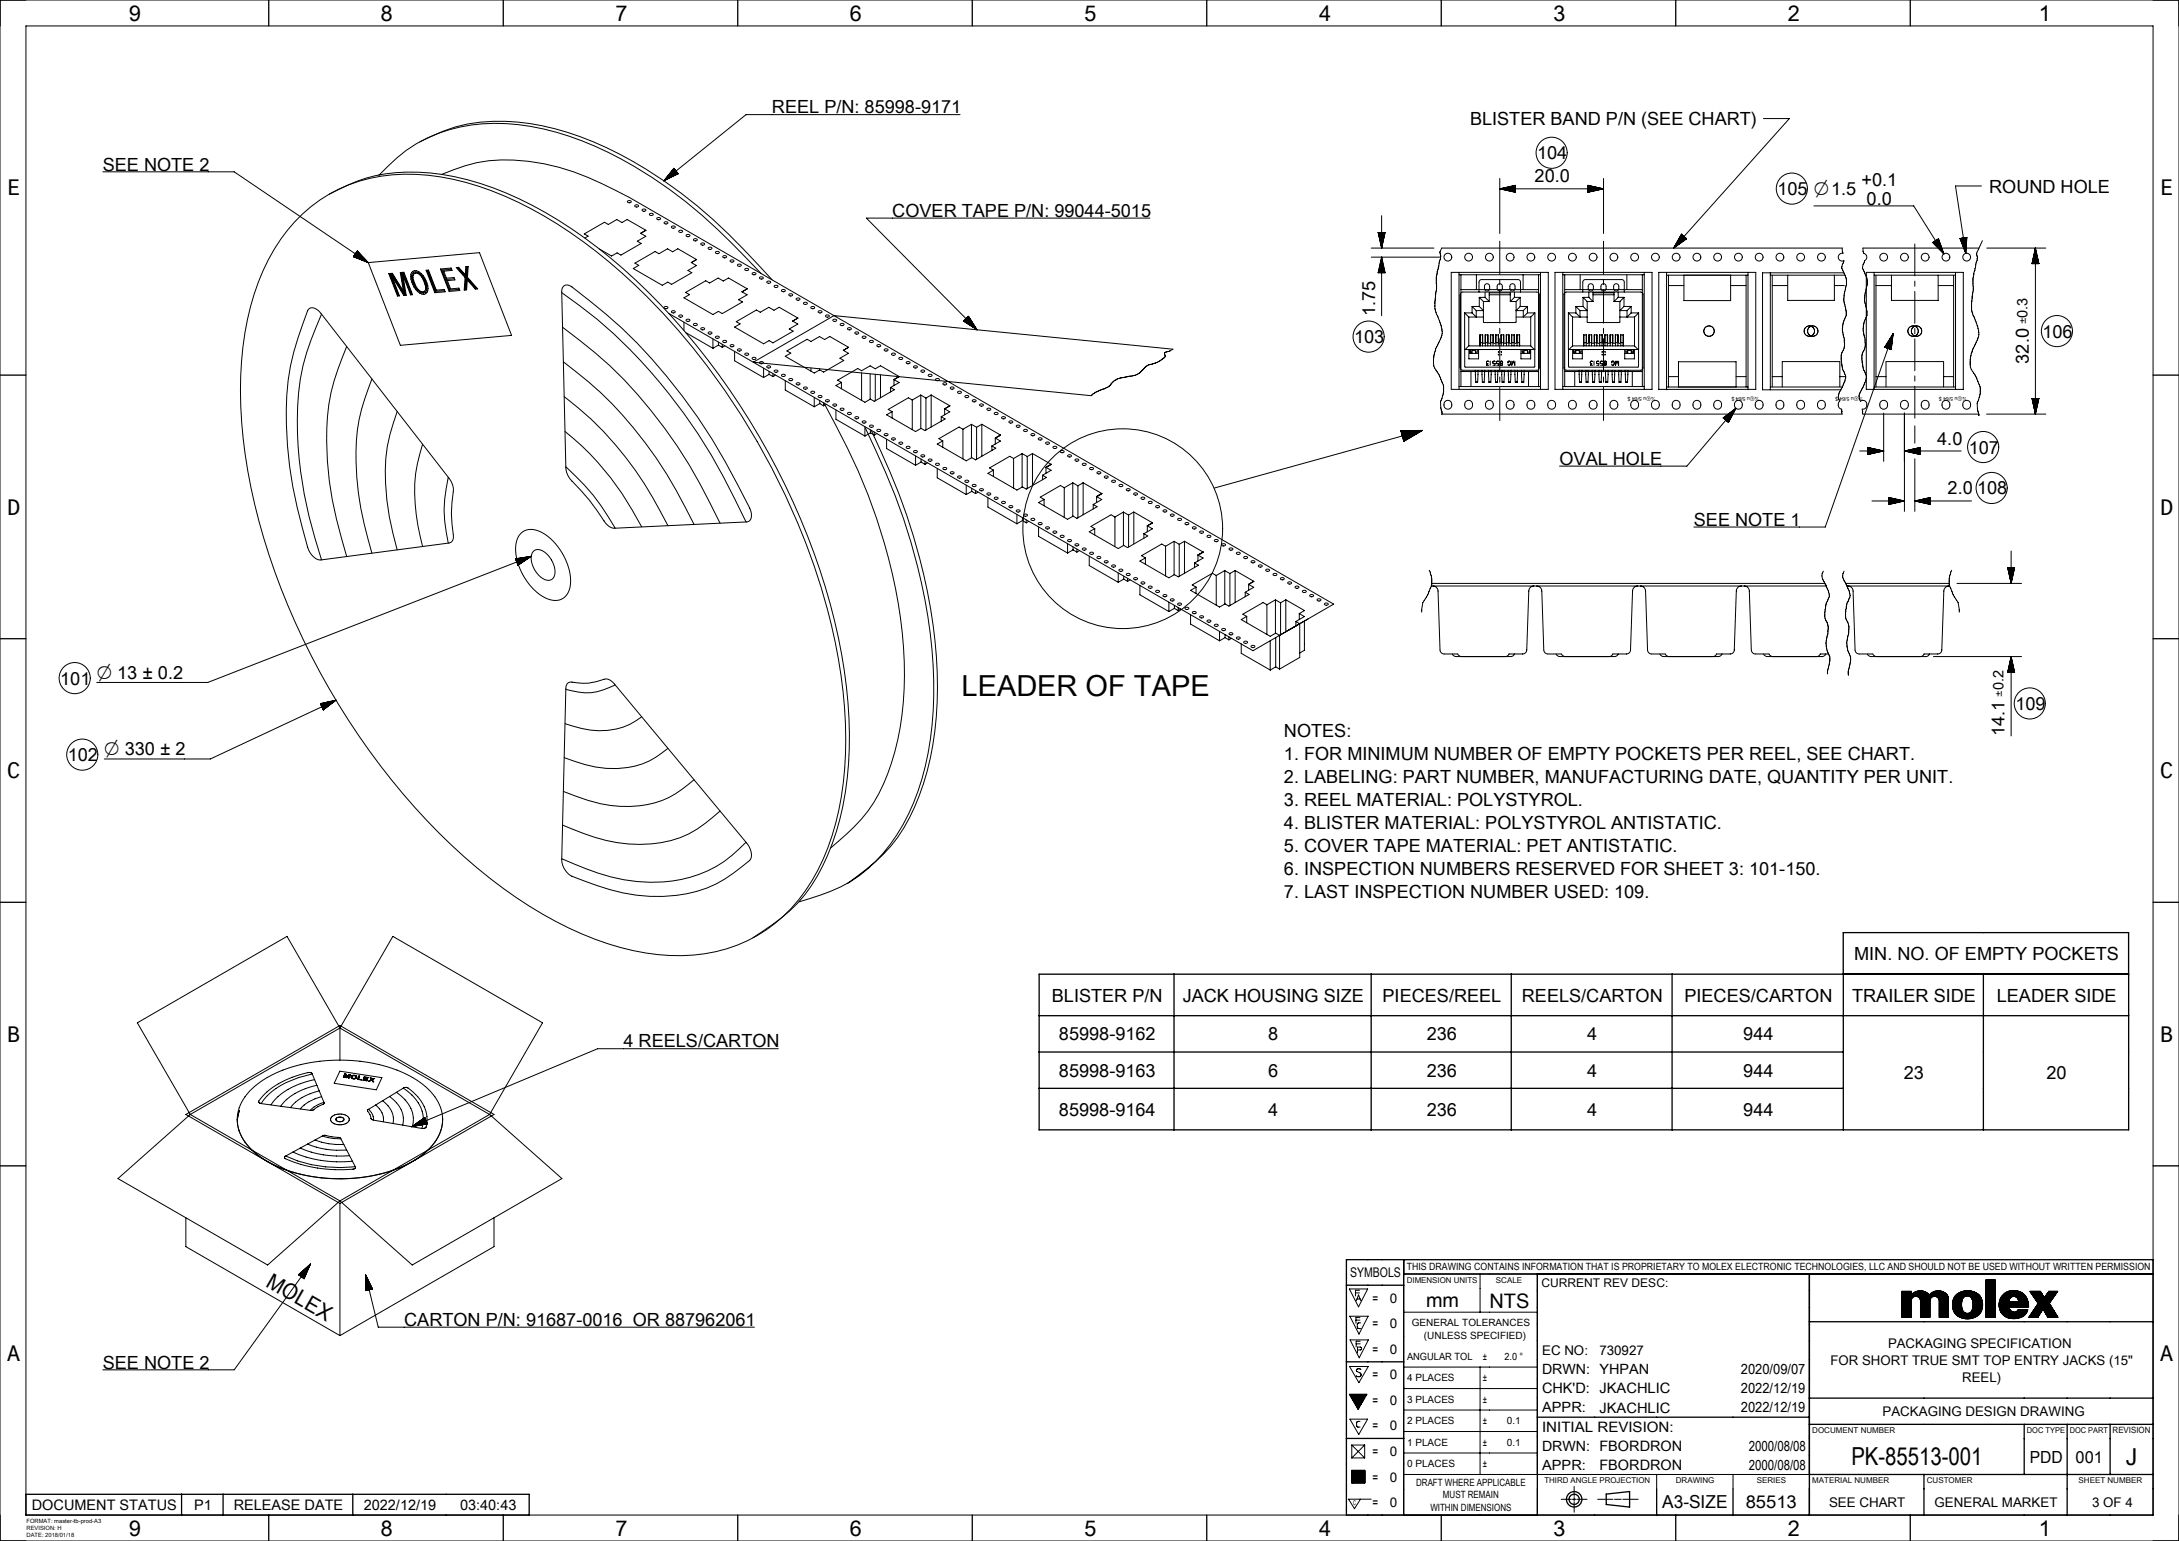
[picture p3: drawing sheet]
<svg xmlns="http://www.w3.org/2000/svg" width="420mm" height="297mm" viewBox="0 0 420 297" stroke-linecap="round" stroke-linejoin="round" font-family="sans-serif">
<defs><g id="words">
<text font-size="5.6" x="185.3" y="134.1">LEADER OF TAPE</text>
<text font-size="4.8" x="356.9" y="282.3">PK-85513-001</text>
<text font-size="4.5" x="409.8" y="282.3">J</text>
<g font-size="4.2">
<text x="24.8" y="4">9</text>
<text x="73.3" y="4">8</text>
<text x="118.5" y="4">7</text>
<text x="163.7" y="4">6</text>
<text x="208.9" y="4">5</text>
<text x="254.1" y="4">4</text>
<text x="299.3" y="4">3</text>
<text x="344.5" y="4">2</text>
<text x="393" y="4">1</text>
<text x="1.4" y="37.7">E</text>
<text x="416.4" y="37.7">E</text>
<text x="1.4" y="99.2">D</text>
<text x="416.4" y="99.2">D</text>
<text x="1.4" y="150">C</text>
<text x="416.4" y="150">C</text>
<text x="1.4" y="200.8">B</text>
<text x="416.4" y="200.8">B</text>
<text x="51" y="247.8" transform="rotate(30 51 247.8)">MOLEX</text>
<text x="1.4" y="262.4">A</text>
<text x="416.4" y="262.4">A</text>
<text x="24.8" y="296">9</text>
<text x="73.3" y="296">8</text>
<text x="118.5" y="296">7</text>
<text x="163.7" y="296">6</text>
<text x="208.9" y="296">5</text>
<text x="254.1" y="296">4</text>
<text x="299.3" y="296">3</text>
<text x="344.5" y="296">2</text>
<text x="393" y="296">1</text>
</g>
<g font-size="3.9">
<text x="274.9" y="252">mm</text>
<text x="287.1" y="252">NTS</text>
</g>
<g font-size="3.8">
<text x="18.6" y="130.8">⌀ 13 ± 0.2</text>
<text x="20.1" y="145.5">⌀ 330 ± 2</text>
</g>
<g font-size="3.5">
<text x="148.8" y="21.8">REEL P/N: 85998-9171</text>
<text x="283.3" y="24.1">BLISTER BAND P/N (SEE CHART)</text>
<text x="19.8" y="32.9">SEE NOTE 2</text>
<text x="295.8" y="35.1">20.0</text>
<text x="296.3" y="30.7">104</text>
<text x="358.8" y="35.9">+0.1</text>
<text x="172" y="41.8">COVER TAPE P/N: 99044-5015</text>
<text x="342.6" y="37.6">105 ⌀1.5</text>
<text x="359.8" y="39.4">0.0</text>
<text x="383.4" y="37.1">ROUND HOLE</text>
<text x="265.1" y="60.9" transform="rotate(-90 265.1 60.9)">1.75</text>
<text x="393.7" y="65.1">106</text>
<text x="261" y="66.1">103</text>
<text x="391.1" y="70.1" transform="rotate(-90 391.1 70.1)">32.0</text>
<text x="300.6" y="89.6">OVAL HOLE</text>
<text x="373.4" y="85.7">4.0</text>
<text x="379.5" y="87.4">107</text>
<text x="375.4" y="95.3">2.0</text>
<text x="381.1" y="95.3">108</text>
<text x="326.5" y="101.3">SEE NOTE 1</text>
<text x="11.6" y="132">101</text>
<text x="388.5" y="136.8">109</text>
<text x="247.5" y="142">NOTES:</text>
<text x="386.4" y="141.8" transform="rotate(-90 386.4 141.8)">14.1</text>
<text x="13.1" y="146.7">102</text>
<text x="247.5" y="146.5">1. FOR MINIMUM NUMBER OF EMPTY POCKETS PER REEL, SEE CHART.</text>
<text x="247.5" y="150.9">2. LABELING: PART NUMBER, MANUFACTURING DATE, QUANTITY PER UNIT.</text>
<text x="247.5" y="155.3">3. REEL MATERIAL: POLYSTYROL.</text>
<text x="247.5" y="159.8">4. BLISTER MATERIAL: POLYSTYROL ANTISTATIC.</text>
<text x="247.5" y="164.2">5. COVER TAPE MATERIAL: PET ANTISTATIC.</text>
<text x="247.5" y="168.7">6. INSPECTION NUMBERS RESERVED FOR SHEET 3: 101-150.</text>
<text x="247.5" y="173.1">7. LAST INSPECTION NUMBER USED: 109.</text>
<text x="357.4" y="185">MIN. NO. OF EMPTY POCKETS</text>
<text x="202.7" y="193">BLISTER P/N</text>
<text x="228" y="193">JACK HOUSING SIZE</text>
<text x="266.5" y="193">PIECES/REEL</text>
<text x="293.3" y="193">REELS/CARTON</text>
<text x="324.7" y="193">PIECES/CARTON</text>
<text x="357" y="193">TRAILER SIDE</text>
<text x="384.9" y="193">LEADER SIDE</text>
<text x="120.2" y="201.9">4 REELS/CARTON</text>
<text x="204.1" y="200.5">85998-9162</text>
<text x="244.5" y="200.5">8</text>
<text x="275" y="200.5">236</text>
<text x="306" y="200.5">4</text>
<text x="336" y="200.5">944</text>
<text x="204.1" y="207.5">85998-9163</text>
<text x="244.5" y="207.5">6</text>
<text x="275" y="207.5">236</text>
<text x="306" y="207.5">4</text>
<text x="336" y="207.5">944</text>
<text x="367" y="208">23</text>
<text x="394.5" y="208">20</text>
<text x="204.1" y="215">85998-9164</text>
<text x="244.5" y="215">4</text>
<text x="275" y="215">236</text>
<text x="306" y="215">4</text>
<text x="336" y="215">944</text>
<text x="77.9" y="255.5">CARTON P/N: 91687-0016 OR 887962061</text>
<text x="19.8" y="263.8">SEE NOTE 2</text>
<text x="320.4" y="290.6">A3-SIZE</text>
</g>
<text font-size="3.4" x="336.5" y="290.6">85513</text>
<g font-size="3.2">
<text x="391.2" y="281.9">PDD</text>
<text x="400.1" y="281.9">001</text>
</g>
<g font-size="2.8">
<text x="297.2" y="268.6">CHK'D: JKACHLIC</text>
<text x="297.2" y="275.9">INITIAL REVISION:</text>
<text x="308.3" y="272.2">JKACHLIC</text>
<text x="308.3" y="283.3">FBORDRON</text>
<text x="6.1" y="291">DOCUMENT STATUS</text>
<text x="37.4" y="291">P1</text>
<text x="45" y="291">RELEASE DATE</text>
<text x="70.1" y="291">2022/12/19</text>
<text x="88.7" y="291">03:40:43</text>
</g>
<g font-size="2.7">
<text x="297.2" y="264.9">DRWN: YHPAN</text>
<text x="335.6" y="264.9">2020/09/07</text>
<text x="335.6" y="268.5">2022/12/19</text>
<text x="297.2" y="272.2">APPR:</text>
<text x="335.6" y="272.2">2022/12/19</text>
<text x="297.2" y="279.6">DRWN: FBORDRON</text>
<text x="337.1" y="279.6">2000/08/08</text>
<text x="297.2" y="283.3">APPR:</text>
<text x="337.1" y="283.3">2000/08/08</text>
</g>
<g font-size="2.6">
<text x="260.3" y="246.2">SYMBOLS</text>
<text x="264.6" y="251.1">=</text>
<text x="267.9" y="251.1">0</text>
<text x="264.6" y="256">=</text>
<text x="267.9" y="256">0</text>
<text x="264.6" y="260.9">=</text>
<text x="267.9" y="260.9">0</text>
<text x="297.2" y="261.2">EC NO:</text>
<text x="308.3" y="261.2">730927</text>
<text x="352.8" y="263">FOR SHORT TRUE SMT TOP ENTRY JACKS (15&quot;</text>
<text x="363.9" y="259.8">PACKAGING SPECIFICATION</text>
<text x="264.6" y="265.8">=</text>
<text x="267.9" y="265.9">0</text>
<text x="378.2" y="266.3">REEL)</text>
<text x="264.6" y="270.8">=</text>
<text x="264.6" y="275.7">=</text>
<text x="267.9" y="270.8">0</text>
<text x="267.9" y="275.7">0</text>
<text x="362.8" y="272.9">PACKAGING DESIGN DRAWING</text>
<text x="264.6" y="280.6">=</text>
<text x="267.9" y="280.6">0</text>
<text x="264.6" y="285.5">=</text>
<text x="267.9" y="285.5">0</text>
<text x="264.6" y="290.5">=</text>
<text x="267.9" y="290.5">0</text>
<text x="352.5" y="290.4">SEE CHART</text>
<text x="372.9" y="290.4">GENERAL MARKET</text>
<text x="403.3" y="290.4">3 OF 4</text>
</g>
<g font-size="2.5">
<text x="390.8" y="62.5" transform="rotate(-90 390.8 62.5)">±0.3</text>
<text x="386.1" y="134.3" transform="rotate(-90 386.1 134.3)">±0.2</text>
</g>
<text font-size="2.3" x="297.1" y="248.1">CURRENT REV DESC:</text>
<g font-size="1.9">
<text x="271.2" y="244.9">THIS DRAWING CONTAINS INFORMATION THAT IS PROPRIETARY TO MOLEX ELECTRONIC TECHNOLOGIES, LLC AND SHOULD NOT BE USED WITHOUT WRITTEN PERMISSION</text>
<text x="272.1" y="255.6">GENERAL TOLERANCES</text>
<text x="271.2" y="262.1">ANGULAR TOL</text>
<text x="274.5" y="258">(UNLESS SPECIFIED)</text>
<text x="285.8" y="262.1">±</text>
<text x="290" y="262.1">2.0 °</text>
<text x="271.2" y="266.3">4 PLACES</text>
<text x="285.8" y="266.2">±</text>
<text x="271.2" y="270.4">3 PLACES</text>
<text x="271.2" y="274.5">2 PLACES</text>
<text x="285.8" y="270.4">±</text>
<text x="285.8" y="274.5">±</text>
<text x="290.5" y="274.5">0.1</text>
<text x="271.2" y="278.7">1 PLACE</text>
<text x="285.8" y="278.7">±</text>
<text x="290.5" y="278.7">0.1</text>
<text x="271.3" y="282.8">0 PLACES</text>
<text x="273" y="286.3">DRAFT WHERE APPLICABLE</text>
<text x="285.8" y="282.8">±</text>
<text x="275.7" y="291.2">WITHIN DIMENSIONS</text>
<text x="278.1" y="288.8">MUST REMAIN</text>
</g>
<text font-size="1.7" x="407.2" y="276.2">REVISION</text>
<g font-size="1.5">
<text x="271.1" y="247.2">DIMENSION UNITS</text>
<text x="288.3" y="247.2">SCALE</text>
<text x="349.3" y="276.2">DOCUMENT NUMBER</text>
<text x="390.7" y="276.2">DOC TYPE</text>
<text x="399" y="276.2">DOC PART</text>
<text x="297.7" y="285.9">THIRD ANGLE PROJECTION</text>
<text x="323" y="285.9">DRAWING</text>
<text x="338.6" y="285.9">SERIES</text>
<text x="349.3" y="285.8">MATERIAL NUMBER</text>
<text x="371.4" y="285.9">CUSTOMER</text>
<text x="400.7" y="285.9">SHEET NUMBER</text>
</g>
<text font-size="1.3" x="260.8" y="290.1">C</text>
<g font-size="1.1">
<text x="5.1" y="293.5">FORMAT: master-tb-prod-A3</text>
<text x="5.1" y="294.9">REVISION: H</text>
<text x="5.1" y="296.3">DATE: 2018/01/18</text>
</g>
<g font-size="1">
<text x="319.1" y="76.4" transform="rotate(-180 319.1 76.4)">¼ⓚu 5/64 $</text>
<text x="339.1" y="76.4" transform="rotate(-180 339.1 76.4)">¼ⓚu 5/64 $</text>
<text x="359.1" y="76.4" transform="rotate(-180 359.1 76.4)">¼ⓚu 5/64 $</text>
<text x="379.1" y="76.4" transform="rotate(-180 379.1 76.4)">¼ⓚu 5/64 $</text>
</g>
</g></defs>
<g fill="none" stroke="#000" stroke-width=".19">
<path d="M0 0h420v297h-420zM5 5h410v287h-410zM19.8 33.1h25.3l25.9 17.5M63.5 37.4a30.4 30.4 0 0 1 19.4-4.1 58.1 58.1 0 0 1 24.7 9.1 115.8 115.8 0 0 1 33 32.7 132.8 132.8 0 0 1 22.1 54.1 71.8 71.8 0 0 1-1.5 31 33.8 33.8 0 0 1-9 15.4 58.4 58.4 0 0 1-7.1 5.1M73.1 33.8a29.1 29.1 0 0 1 24.5-10 55.4 55.4 0 0 1 24.6 8.3 94.5 94.5 0 0 1 21.7 17.7l2.8 2.9M80.9 27.3a32.6 32.6 0 0 1 23.5-3.1 68.2 68.2 0 0 1 26.8 13 125.2 125.2 0 0 1 17.6 16.7M85.2 33.6a29.9 29.9 0 0 1 19.7-2 59 59 0 0 1 16.4 6.5l135.8 78.3-15.6 9-112.6-65M121 38.8l.4-.1 .3 .2-.5 .2-.3-.2zM122.4 39.6l.4-.1 .3 .2-.5 .2-.2-.1zM129.1 33.4l.9-.8-1 1M129.9 32.4l.8 1.1M129.9 32.4l-1.9 2.4"/>
<path d="M129.9 32.5h.1M129.9 32.5l-.2 .1M129.9 32.5l-.3 .3M130 32.6l-.6 .4M130 32.6l-.7 .6M130.1 32.7l-1.3 1M130.1 32.8l-1.4 1.1M130.2 32.8l-1.7 1.3M130.2 32.8l-1.8 1.5M130.2 32.9l-1.9 1.6M130.3 32.9l-2.2 1.8M130.3 33l-2.1 1.7"/>
<path d="M130.4 33l-2 1.6M130.4 33.1l-1.8 1.4M130.4 33.1l-1.6 1.3M130.5 33.2l-1.5 1.1M130.5 33.2l-1.3 1M130.5 33.2l-1.1 .9M130.6 33.3l-1 .7M130.6 33.3l-.7 .6M130.6 33.4l-.5 .4M130.6 33.4l-.3 .3M130.7 33.4l-.2 .2M130.7 33.5h.1"/>
<path d="M130.7 33.5l-2.7 1.3M185 22.1h-41.2l-15.8 12.7M289.1 34.4v10.6M289.1 36.4h20M289.1 36.4l3 .7M289.3 36.3h2.8M289.3 36.4h2.8M289.5 36.3h2.6M289.5 36.5h2.6M289.8 36.2h2.3M289.8 36.5h2.3M290 36.2h2.1"/>
<path d="M290 36.6h2.1M290.2 36.1h1.9M290.2 36.6h1.9M290.5 36.1h1.6M290.5 36.7h1.6M290.7 36h1.4M290.7 36.7h1.4M290.9 36h1.2M290.9 36.8h1.2M291.1 35.9h1M291.1 36.8h1M291.4 35.9h.7"/>
<path d="M291.4 36.9h.7M291.6 35.8h.5M291.6 36.9h.5M291.8 35.8h.3M291.8 37h.3M292.1 35.7h.1M292.1 37.1h.1M292.1 35.7v1.4M292.1 35.7l-3 .7M306.1 35.7l3 .7M306.1 35.7v1.4M306.1 35.7h.1"/>
<path d="M306.1 35.8h.2M306.1 35.8h.5M306.1 35.9h.7M306.1 35.9h.9M306.1 36h1.1M306.1 36h1.4M306.1 36.1h1.6M306.1 36.1h1.8M306.1 36.2h2.1M306.1 36.2h2.3M306.1 36.3h2.5M306.1 36.3h2.7"/>
<path d="M306.1 37.1h.1M306.1 37h.2M306.1 36.9h.5M306.1 36.9h.7M306.1 36.8h.9M306.1 36.8h1.1M306.1 36.7h1.4M306.1 36.7h1.6M306.1 36.6h1.8M306.1 36.6h2.1M306.1 36.5h2.3M306.1 36.5h2.5"/>
<path d="M306.1 36.4h2.7M309.1 34.4v10.6M309.1 36.4l-3 .7M339.9 22.8h5l-22.3 25M349.6 39.7h19.3l5.8 9.2M381.9 35.8h-5l2 13M58.3 41.2a29.8 29.8 0 0 1 24.2-7.4 58.8 58.8 0 0 1 24.9 9.4 114.8 114.8 0 0 1 32.3 32 131.4 131.4 0 0 1 22.4 55 71 71 0 0 1-1.7 30.9 33.2 33.2 0 0 1-14.5 19.2 32 32 0 0 1-21.4 3.4 63.3 63.3 0 0 1-25.1-10.8 121.9 121.9 0 0 1-34.1-37.1 127.7 127.7 0 0 1-18.4-51.3 68 68 0 0 1 2.1-27.8 35.7 35.7 0 0 1 9.3-15.5zM59.5 59.6a1.25 1.25 0 0 1 1.6 .1l.8 .7 24.7 31.8a3.5 3.5 0 0 1 .8 2.6 31.6 31.6 0 0 0 0 8.8l-.3 .8-.5 .3-24.7 3.2a3.1 3.1 0 0 1-2.6-2.4 86.8 86.8 0 0 1-4.1-26.5 49.1 49.1 0 0 1 4.3-19.4zM68.1 49.5l2.9 1.1M68.1 49.5h.1M68.2 49.4l.2 .2M68.2 49.4l.4 .3"/>
<path d="M68.2 49.3l.6 .4M68.2 49.3l.8 .5M68.3 49.3l.9 .6M68.3 49.2l1.2 .8M68.3 49.2l1.4 .9M68.4 49.1l1.5 1.1M68.4 49.1l1.7 1.2M68.4 49.1l1.9 1.3M68.4 49l2.1 1.4M68.6 48.8l2.1 1.5M68.6 48.8l1.9 1.3M68.6 48.8l1.7 1.1"/>
<path d="M68.6 48.7l1.6 1.1M68.7 48.7l1.3 .9M68.7 48.6l1.2 .8M68.7 48.6l1 .6M68.8 48.5l.7 .6M68.8 48.5l.6 .4M68.8 48.5l.4 .2M68.8 48.4l.2 .2M68.9 48.4h.1M68.9 48.4l2.1 2.2M68.9 48.4l-.8 1.1M70.8 50.4l-2.3-1.5 2.5 1.7"/>
<path d="M71 50.6l21.4-1.9 6.2 15.9-21.4 2zM74.9 52.7h.7l2.2 3.4-.6-3.6h.6l1.7 4.3h-.4l-1.5-3.8 .7 3.9-.5 .1-2.3-3.8 1.5 3.8-.4 .1zM75.1 52.9h.5l2.2 3.6h.2l-.7-3.8h.5l1.5 3.9h-.1l-1.5-3.8h-.2l.6 3.9-.2 .1-2.3-3.8-.3 .1 1.5 3.8h-.1zM79.4 52.5a1.12 1.12 0 0 1 1.8 .2 4.3 4.3 0 0 1 1.3 3.3 .92 .92 0 0 1-1.6 .5 4.2 4.2 0 0 1-1.7-3.6zM79.5 53.2v.7l.5 1.3 .5 .7M79.6 52.6a1.48 1.48 0 0 1 2 .8 3.9 3.9 0 0 1 .7 2.5l-.3 .4a1.48 1.48 0 0 1-1.9-.8 4 4 0 0 1-.7-2.5zM79.8 52.8a1.11 1.11 0 0 1 1.5 .6 4.2 4.2 0 0 1 .7 2.4l-.2 .3a1.11 1.11 0 0 1-1.4-.6 4.3 4.3 0 0 1-.8-2.4zM81.1 53l.5 .7 .6 1.3v.7M84.1 55.9l-1.5-3.9-.5 .1 1.7 4.3 2-.2-.2-.4-1.7 .1-1.4-3.7h-.2l1.6 4 1.7-.2M84.9 51.8l2.1-.1 .1 .4-1.6 .2 .6 1.3 1.4-.1 .2 .4-1.5 .2 .6 1.6 1.7-.2 .1 .5-2 .2zM85.3 52.2l1.4 3.6M87 51.9l-1.9 .2 1.5 3.8 1.9-.1"/>
<path d="M87.5 53.7l-1.5 .2M87.9 51.6l.5-.1 3.7 4.2h-.5zM88.3 51.7h.1l3.4 3.8h-.2zM89.8 51.4h.4l-.3 4.5h-.4zM89.8 55.7h-.2l.3-4.1h.2l-.3 4.1M108.3 56.4a99.1 99.1 0 0 1 28.8 31.3l2.4 4.2 4.3 8.7M108.6 55.2l.1-.1a1.2 1.2 0 0 1 1.5 .2 105.4 105.4 0 0 1 32 38.1l2.3 4.5a1.87 1.87 0 0 1-.3 2.6l-25.8 1.3a2.63 2.63 0 0 1-2-1.4 54.5 54.5 0 0 0-6.6-8.3l-.5-1-.2-.9-.8-34v-.5zM112.7 45.9l.7-.4-.8-.4 3.9-2.3 .7 .5 1.7-1 1 .6 1-.6 3.6 2.1-1 .6 1 .5-1.7 1 .8 .4-3.9 2.3-.8-.5-1 .6-2.4-1.3M122.4 50.7l3.9-2.2 .7 .4 1.7-.9 .9 .5 1.1-.6 3.6 2.1-1 .6 .9 .6-1.6 .9 .7 .5-3.8 2.2-.8-.4-1 .6-5.6-3.2 1-.7zM123.8 40.4l.5-.1 .2 .2-.5 .2-.2-.1zM125.2 41.2l.5-.1 .2 .2-.5 .2-.2-.1zM126.6 42l.5-.1 .2 .3-.5 .1-.2-.1z"/>
<path d="M128 42.8l.5-.1 .2 .3-.4 .2-.3-.2zM128 59.2l.5-.1 .2 .2-.4 .2-.3-.1zM129.5 43.7l.4-.1 .3 .2-.5 .2-.3-.2zM129.5 60l.4-.1 .3 .2-.5 .2-.3-.1zM130.9 44.5l.4-.1 .3 .2-.5 .2-.2-.1zM132.1 56.4l3.9-2.3 .8 .4 1.6-.9 1 .6 1-.6 3.6 2.1-1 .5 1 .6-1.6 1 .7 .4-3.9 2.2-.7-.4-1.1 .6-5.6-3.2 1.1-.6zM132.3 45.3l.4-.1 .3 .2-.5 .2-.2-.1zM133.7 46.1l.4-.1 .3 .2-.5 .2-.2-.1zM135.1 46.9l.5-.1 .2 .3-.5 .1-.2-.1zM136.5 47.7l.5-.1 .2 .3-.5 .2-.2-.2zM137.9 48.6l.5-.1 .2 .2-.4 .2-.3-.2zM139.4 49.4l.4-.1 .3 .2-.5 .2-.3-.1z"/>
<path d="M140.8 50.2l.4-.1 .3 .2-.5 .2-.3-.1zM142.2 51l.4-.1 .3 .2-.5 .2-.2-.1zM143.6 51.8l.5-.1 .2 .3-.5 .1-.2-.1zM145 52.6l.5-.1 .2 .3-.5 .2-.2-.2zM146.4 53.5l.5-.1 .2 .2-.5 .2-.2-.2zM147.8 54.3l.5-.1 .2 .2-.4 .2-.3-.1zM149.3 55.1l.4-.1 .3 .2-.5 .2-.3-.1zM150.7 55.9l.4-.1 .3 .2-.5 .2-.3-.1zM152.1 56.7l.4-.1 .3 .3-.5 .1-.2-.1zM153.5 57.5l.4-.1 .3 .3-.5 .2-.2-.2zM154.9 58.4l.5-.1 .2 .2-.5 .2-.2-.2zM156.3 59.2l.5-.1 .2 .2-.5 .2-.2-.1z"/>
<path d="M157.7 60l.5-.1 .2 .2-.5 .2-.2-.1zM221.6 42h-54.6l21.3 21.6M264.3 47.8h12.1M264.3 49.6h13.3M265.6 52.6h1.4M265.6 44.8h1.4M265.6 44.8l.7 3M265.6 44.8h.1M265.6 52.5v.1M265.7 44.8v.3M265.7 52.3v.3M265.7 44.8v.5"/>
<path d="M265.7 52.1v.5M265.8 44.8v.7M265.8 51.9v.7M265.8 44.8v1M265.8 51.6v1M265.9 44.8v1.2M265.9 51.4v1.2M266 44.8v1.4M266 51.2v1.4M266 44.8v1.6M266 50.9v1.7M266.1 44.8v1.9"/>
<path d="M266.1 50.7v1.9M266.1 44.8v2.1M266.1 50.5v2.1M266.2 44.8v2.3M266.2 50.3v2.3M266.2 44.8v2.6M266.2 50v2.6M266.3 44.8v2.8M266.3 49.8v2.8M266.3 41.6v6.2M266.3 49.6v11.3M266.3 49.6l-.7 3"/>
<path d="M266.3 49.6l.7 3M266.4 44.8v2.8M266.4 49.8v2.8M266.4 44.8v2.6M266.4 50v2.6M266.5 44.8v2.3M266.5 50.3v2.3M266.5 44.8v2.1M266.5 50.5v2.1M266.6 44.8v1.9M266.6 50.7v1.9M266.6 44.8v1.6"/>
<path d="M266.6 50.9v1.7M266.7 44.8v1.4M266.7 51.2v1.4M266.7 44.8v1.2M266.7 51.4v1.2M266.8 44.8v1M266.8 51.6v1M266.8 44.8v.7M266.8 51.9v.7M266.9 44.8v.5M266.9 52.1v.5M266.9 44.8v.3"/>
<path d="M266.9 52.3v.3M267 44.8h.1M267 52.5v.1M267 44.8l-.7 3M279.7 52.5h18.7v22.5h-18.7zM281.2 53h15.7M281.2 52.5v22.5M281.6 55.8h15M281.6 53v21.5M281.6 56.4l.4-.1h14.2l.3 .1 .2 .4v14.1l-.2 .3-.3 .2h-14.2l-.4-.2-.1-.3v-14.1zM283.7 59.1v1.2M283.7 59.1h1.4"/>
<path d="M283.7 59.1l.8 .8M284.5 59.9v1.2l-.8-.8M284.6 53v2.8M285.1 56.3v-2l.2-.3 .3-.1h7.1l.4 .4v2M285.1 59.1l.8 .8h-1.4M285.1 57.3l.8 .8M285.1 57.3h1.1M285.1 57.3v1.8M285.9 58.1l.1 4 6.1 .1 .1-.2v-3.9M285.9 58.1h1.1M286.2 57.3l.8 .8M286.2 56.3v1"/>
<path d="M286.3 54.8l.4-.1 .4 .3v.7l-.3 .3-.3 .1-.3-.3-.1-.7zM287 56.4h4.1M287 56.8h4.1M287 56.3v1.8M288.7 54.8l.5-.1 .3 .3 .1 .7-.3 .3-.4 .1-.3-.3v-.7zM289.1 46.5v6.4M289.1 53.9v1M289.1 55.9v6.4M291.1 58.1h1.1M291.1 56.3v1.8M291.2 54.8l.4-.1 .4 .3v.7l-.3 .3-.3 .1-.3-.3-.1-.7zM291.9 57.3l-.8 .8"/>
<path d="M291.9 57.3h1.1M291.9 56.3v1M293 59.1l-.8 .8h1.4M293 57.3l-.8 .8M293 59.1h1.4M293 57.3v1.8M293.6 53v2.8M293.6 59.9v1.2l.8-.8M294.4 59.1v1.2M294.4 59.1l-.8 .8M296.6 53v21.5M296.9 52.5v22.5"/>
<path d="M299.7 52.5h18.7v22.5h-18.7zM301.2 53h15.7M301.2 52.5v22.5M301.6 53v21.5M301.6 55.8h15M301.6 56.4l.4-.1h14.2l.3 .1 .2 .4v14.1l-.2 .3-.3 .2h-14.2l-.4-.2-.1-.3v-14.1zM303.7 59.1h1.4M303.7 59.1v1.2M303.7 59.1l.8 .8M304.5 59.9v1.2l-.8-.8M304.6 53v2.8M305.1 56.3v-2l.2-.3 .3-.1h7.1l.4 .4v2"/>
<path d="M305.1 57.3h1.1M305.1 59.1l.8 .8h-1.4M305.1 57.3l.8 .8M305.1 57.3v1.8M305.9 58.1l.1 4 6.1 .1 .1-.2v-3.9M305.9 58.1h1.1M306.2 57.3l.8 .8M306.2 56.3v1M306.3 54.8l.4-.1 .4 .3v.7l-.3 .3-.3 .1-.3-.3-.1-.7zM307 56.4h4.1M307 56.8h4.1M307 56.3v1.8"/>
<path d="M308.7 54.8l.5-.1 .3 .3 .1 .7-.3 .3-.4 .1-.3-.3v-.7zM309.1 46.5v6.4M309.1 53.9v1M309.1 55.9v6.4M311.1 58.1h1.1M311.1 56.3v1.8M311.2 54.8l.4-.1 .4 .3v.7l-.3 .3-.3 .1-.3-.3-.1-.7zM311.9 57.3h1.1M311.9 56.3v1M311.9 57.3l-.8 .8M313 59.1h1.4M313 59.1l-.8 .8h1.4"/>
<path d="M313 57.3l-.8 .8M313 57.3v1.8M313.6 53v2.8M313.6 59.9v1.2l.8-.8M314.4 59.1v1.2M314.4 59.1l-.8 .8M316.6 53v21.5M316.9 52.5v22.5M319.7 52.5h18.7v22.5h-18.7zM321.2 53h15.7M321.2 52.6v22.5M321.6 53v21.6"/>
<path d="M321.6 55h3M322.9 47.2l1.6-1.7-1.7 1.9M324.1 45.1l1 .9M324.1 45.1l-1.5 2.7M324.1 45.1v.1M324.1 46.7l.8-.9-1 1.1M324.1 45.2l-.1 .2M324.2 45.2l-.3 .4M324.2 45.2l-.5 .6M324.3 45.3l-.7 .7M324.3 45.3l-.8 .9M324.3 45.3l-.9 1.1"/>
<path d="M324.4 45.4l-1.1 1.2M324.4 45.4l-1.2 1.4M324.4 45.4l-1.3 1.6M324.6 45.5l-1.9 2.1M324.6 53v4.9h9v-4.9M324.6 45.6l-1.8 2.1M324.7 45.6l-1.7 1.9M324.7 45.7l-1.5 1.7M324.7 45.7l-1.3 1.6M324.8 45.7l-1.3 1.4M324.8 45.8l-1.1 1.2M324.9 46.2l.1-.2-.3 .3"/>
<path d="M324.9 45.9l-.6 .7M325 45.9l-.5 .5M325.1 46h.1M325.1 46l-2.5 1.8M333.6 55h3M336.6 53v21.6M336.9 52.6v22.5M341.2 53h14.4M341.2 52.6v22.5M341.6 55h3M341.6 53v21.6M344.6 53v4.9h9v-4.9"/>
<path d="M353.6 55h1.9M355.1 47.8v.7M355.1 48.5l.1 .3-.6 .2-.3 .7 .4 .5h.7l-.1 .3a1.56 1.56 0 0 0 .1 2.2l.3 .7a3.1 3.1 0 0 1 0 2.2 5.9 5.9 0 0 0 .1 4 3.8 3.8 0 0 1-.5 2.5 5.7 5.7 0 0 0 .2 3.3 3.9 3.9 0 0 1-.6 2.9v1.3a5.6 5.6 0 0 0 .8 2.7 6.4 6.4 0 0 1-.9 2.8M355.1 47.8h-77.2l-.4 .7a2.59 2.59 0 0 1-.1 2.2l-.4 2a4.4 4.4 0 0 0-.1 2.2l-.3 3.2v1.3l.3 1.2 .5 1.2a4.1 4.1 0 0 1-.2 4.4l-.5 1.3a5.2 5.2 0 0 0-.2 3.4 8 8 0 0 1 1.4 2.7 4 4 0 0 1-.1 3.6 4.2 4.2 0 0 0 .1 2.3l.1 .2-.1 .1h77.2l-.1-.5M355.1 48.5h.1M355.4 52.6h-15.7v22.5h15.1M359.1 48.5h.1M359.1 48.5l.1 .3M359.2 48.8a.75 .75 0 0 1 .6 .7 .75 .75 0 0 1-.4 .7M359.4 50.3l-.3 .7a2.41 2.41 0 0 0 .4 1.9l.2 .5a3.1 3.1 0 0 1 0 2.2 5.9 5.9 0 0 0 .1 4 3.8 3.8 0 0 1-.5 2.5 5.7 5.7 0 0 0 .2 3.3 3.9 3.9 0 0 1-.6 2.9v1.3a5.6 5.6 0 0 0 .8 2.7 6.8 6.8 0 0 1-1.1 3.2 1.36 1.36 0 0 0 .1 1.8l.7-.1 .4 .6-.1 .8-.3 .2h-.5l.1 .5M359.7 52.5h18.7v22.5h-18.7zM361.2 53h15.7"/>
<path d="M361.2 52.5v22.5M361.6 55h3M361.6 53v21.6M364.6 53v4.9h9v-4.9M369.1 47v6.2M369.1 54.2v1M369.1 56.2v6.1M372.5 46.7l2.2 2.2M372.5 46.7v.1M372.6 46.7l.4 .6M372.7 46.6l.5 .8M372.7 46.9l-.1-.2 .3 .4"/>
<path d="M372.7 46.6l.7 1M372.8 46.6l.7 1.2M372.8 46.6l.9 1.3M372.9 46.5l1 1.6M372.9 46.5l1.1 1.8M372.9 46.5l1.3 1.9M373 46.4l1.3 2.2M373 46.4l1.5 2.4M373.1 46.4l1.5 2.3M373.2 46.3l1.3 2.2M373.2 46.3l1.2 2M373.3 46.3l1.1 1.7"/>
<path d="M373.3 46.3l1 1.5M373.3 46.2l.9 1.4M373.4 46.2l.7 1.2M373.4 46.2l.6 1M373.5 46.1l.5 .8M373.5 46.1l.4 .6M373.6 46.1l.2 .4M373.6 55h3M373.6 46.1l.1 .2M373.6 46l.1 .1M373.6 46l1.1 2.9M373.6 46l-1.1 .7"/>
<path d="M376.6 53v21.6M376.9 52.5v22.5M377.8 46l1.1 2.8M377.8 46h.1M377.8 46l.1 .2M377.9 46l.1 .4M377.9 45.9l.2 .7M378 45.9l.1 1M378 45.9l.2 1.2M378.1 45.9l.2 1.4M378.1 45.9l.3 1.6M378.2 45.9l.3 1.8"/>
<path d="M378.2 45.9l.4 2.1M378.3 45.9l.3 2.3M378.3 45.9l.4 2.5M378.4 45.9l.5 2.9M378.5 45.9l.4 2.7M378.5 45.9l.4 2.5M378.6 45.8l.3 2.3M378.6 45.8l.4 2.1M378.7 45.8l.3 1.9M378.7 45.8l.3 1.6M378.8 45.8l.2 1.4M378.8 45.8l.2 1.2"/>
<path d="M378.9 45.8l.1 .9M378.9 45.8l.2 .7M379 45.8l.1 .5M379 45.8l.1 .2M379.1 45.8h.1M379.1 45.8l-.2 3M379.1 45.8l-1.3 .2M381.5 47.8h-22.4v.7M382.1 46.4l-1.1 2.4a2.59 2.59 0 0 1-.2 2.2l-.4 1.9a4.4 4.4 0 0 0-.1 2.3l-.3 3.1v1.4l.3 1.2 .7 1.5a3.9 3.9 0 0 1-.3 4.1l-.6 1.2a5.2 5.2 0 0 0-.1 3.5l.8 1.3 .6 1.4a4 4 0 0 1-.2 3.5 3.8 3.8 0 0 0 .1 2.1l.2 .5-.2 .1M383 47.8h11.3M391.7 50.8h.1M391.7 50.6v.2"/>
<path d="M391.8 50.3v.5M391.8 50.1v.7M391.9 49.9v.9M391.9 49.6v1.2M392 49.4v1.4M392 49.2v1.6M392.1 49v1.8M392.1 48.7v2.1M392.2 48.5v2.3M392.2 48.3v2.5M392.3 48v2.8M392.3 47.8v32"/>
<path d="M392.3 47.8l-.6 3M392.3 47.8l.7 3h-1.3M392.4 48v2.8M392.4 48.3v2.5M392.5 48.5v2.3M392.5 48.7v2.1M392.6 49v1.8M392.6 49.2v1.6M392.7 49.4v1.4M392.7 49.6v1.2M392.8 49.9v.9M392.8 50.1v.7"/>
<path d="M392.9 50.3v.5M392.9 50.6v.2M393 50.8h.1M62 60.5a45.4 45.4 0 0 0-4.6 17.9 79.7 79.7 0 0 0 4.6 29.5M66.8 66.8a41.2 41.2 0 0 0-3.7 22 76.2 76.2 0 0 0 3.7 18.5M71.7 73a36.5 36.5 0 0 0-2.9 19 65.7 65.7 0 0 0 2.9 14.6M76.6 79.3a32.5 32.5 0 0 0-2 17l.4 3.3 1.6 6.4M108.4 63.1a88.9 88.9 0 0 1 28.5 33.9l1.9 3.8M108.6 69.7a76.8 76.8 0 0 1 23.5 28.1l1.7 3.3M108.7 76.4a68 68 0 0 1 20 24.9M130.9 60.8l.4-.1 .3 .2-.5 .2-.3-.1zM131.8 62.1v1.6"/>
<path d="M132.2 64.1l5.2 3M132.3 61.6l.4-.1 .3 .2-.5 .2-.2-.1zM133.7 62.4l.5-.1 .2 .3-.5 .2-.2-.2zM135.1 63.3l.5-.1 .2 .2-.5 .2-.2-.2zM136.5 64.1l.5-.1 .2 .2-.5 .2-.2-.1zM137.4 65.3v1.8M137.9 64.9l.5-.1 .2 .2-.4 .2-.3-.1zM138.5 66.5l.7 .4M138.5 66.5l-1.1 .6M138.5 65.9v.6M139.2 66.4v.5M139.4 65.7l.4-.1 .3 .2-.5 .2-.3-.1z"/>
<path d="M139.7 66.6l-.5 .3M140.8 66.5l.4-.1 .3 .3-.5 .1-.3-.1zM141.6 67.7v1.8l5.6 3.3M141.9 62l3.9-2.2 .7 .4 1.7-1 1 .6 1-.6 3.6 2.1-1 .6 1 .6-1.7 .9 .8 .4-3.9 2.3-.8-.5-1 .7-5.6-3.3 1.1-.6zM142.2 67.3l.4-.1 .3 .3-.5 .2-.2-.2zM143.6 68.2l.4-.1 .3 .2-.5 .2-.2-.2zM145 69l.5-.1 .2 .2-.5 .2-.2-.1zM145.2 69.8l15.6-9 65.3 6.5-.6 .4-.9 .2-.1 .2a.69 .69 0 0 1-.4 1.1l-1.4 .8-1.4 .3-.4 .3-1.2 1.2a7.5 7.5 0 0 1-3.4 1l-1 .3-1 .8a5 5 0 0 1-2.6 1.5l-1 .5-.4 .4zM146.4 69.8l.5-.1 .2 .2-.5 .2-.2-.1zM147.2 71v1.8M147.8 70.6l.5-.1 .2 .2-.4 .2-.3-.1zM148.2 72.1l.8 .5"/>
<path d="M148.2 72.1l-1 .7M148.2 71.6v.5M149 72v.6M149.3 71.4l.4-.1 .3 .3-.5 .1-.3-.1zM149.5 72.3l-.5 .3M150.7 72.2l.4-.1 .3 .3-.5 .1-.2-.1zM151.4 73.4v1.8l5.5 3.2M151.7 67.6l3.9-2.2 .7 .4 1.7-.9 .9 .5 1.1-.5 3.6 2-1.1 .6 1 .6-1.6 .9 .7 .5-3.9 2.2-.7-.4-1.1 .6-5.5-3.2 1-.6zM152.1 73.1l.4-.1 .3 .2-.5 .2-.2-.2zM153.5 73.9l.4-.1 .3 .2-.5 .2-.2-.1zM154.9 74.7l.5-.1 .2 .2-.5 .2-.2-.1zM156.3 70.9v.6"/>
<path d="M156.3 75.5l.5-.1 .2 .2-.5 .2-.2-.1zM156.9 76.6v1.8M157.7 76.3l.5-.1 .2 .3-.5 .1-.2-.1zM158 71.1v.2M158 77.8l.7 .4M158 77.8l-1.1 .6M158 77.2v.6M158.7 77.6v.6M158.8 77.7a123 123 0 0 1 12.4 29.8 78.7 78.7 0 0 1 2.3 32.8 38.8 38.8 0 0 1-6.2 16 42.4 42.4 0 0 1-7.2 7.1M159.2 60.8l.4-.1 .3 .2-.5 .2-.3-.1zM159.2 77.1l.4-.1 .3 .3-.5 .1-.3-.1zM159.3 77.9l-.6 .3"/>
<path d="M160.6 61.6l.4-.1 .3 .2-.5 .2-.3-.1zM160.6 78l.4-.1 .3 .2-.5 .2-.3-.2zM161.1 79v1.8l5.6 3.2M162 62.4l.4-.1 .3 .3-.5 .2-.2-.2zM162 78.8l.4-.1 .3 .2-.5 .2-.2-.1zM162.2 73.7l-1.1 .6 5.6 3.2 1.1-.6 .7 .5 3.9-2.3-.7-.4M162.2 73.7v1.2M163.4 63.3l.4-.1 .3 .2-.5 .2-.2-.2zM163.4 79.6l.5-.1 .2 .2-.5 .2-.2-.1zM164.8 64.1l.5-.1 .2 .2-.5 .2-.2-.1zM166.1 71.9v5.3M166.2 64.9l.5-.1 .2 .2-.5 .2-.2-.1z"/>
<path d="M167.6 65.7l.5-.1 .2 .2-.5 .2-.2-.1zM167.7 72v5M168.7 72.1v5.1M169.1 66.5l.4-.1 .3 .2-.5 .2-.3-.1zM169.7 72.2v4.5M170.5 67.3l.4-.1 .3 .3-.5 .2-.3-.2zM171.7 74.7v.8M171.9 68.2l.4-.1 .3 .2-.5 .2-.2-.2zM171.9 79.3l-1 .7 5.6 3.2 1-.6 .8 .4 3.9-2.3-.8-.4M171.9 79.3v1.3M172.3 73.2l1-.6-3.6-2.1-1 .6-1-.6-1.6 1-.8-.5-3.9 2.3 .8 .4M172.3 73.2l1 .5-1.6 1"/>
<path d="M172.3 73.2v1.1M173.3 69l.5-.1 .2 .2-.5 .2-.2-.1zM174.7 69.8l.5-.1 .2 .2-.5 .2-.2-.1zM175.8 77.1l-.7-.4-3.9 2.2 .7 .4M175.8 77.1v5.7M176.1 70.6l.5-.1 .2 .2-.5 .2-.2-.1zM177.5 76.1l1 .6M177.5 76.1v6.5M177.5 76.1l-1.7 1M177.5 71.4l.5-.1 .2 .3-.5 .1-.2-.1zM178.5 76.7v6.2M179 72.2l.4-.1 .3 .3-.5 .1-.3-.1z"/>
<path d="M179.5 76.1l3.6 2.1-1 .6M179.5 76.1v6.2M179.5 76.1l-1 .6M180.4 73.1l.4-.1 .3 .2-.5 .2-.3-.2zM181.8 73.9l.4-.1 .3 .2-.5 .2-.2-.1zM182.1 78.8l1 .6-1.7 .9M182.1 78.8v1.1M183.2 74.7l.4-.1 .3 .2-.5 .2-.2-.1zM184.6 75.5l.5-.1 .2 .2-.5 .2-.2-.1zM185.7 61.9l2.6 1.7M185.8 61.9l.2 .1M185.8 61.8l.4 .4"/>
<path d="M185.9 61.8l.5 .5M185.9 61.8l.6 .6M185.9 61.7l.8 .8M186 61.7l.9 1M186 61.6l1.1 1.2M186 76.3l.5-.1 .2 .3-.5 .1-.2-.1zM186 61.6l1.3 1.3M186.1 61.6l1.4 1.5M186.1 61.5l1.6 1.7M186.1 61.5l1.8 1.8M186.2 61.5l1.9 1.9M186.2 61.4l2.1 2.2"/>
<path d="M186.2 61.4l2 2M186.3 61.4l1.8 1.8M186.3 61.3l1.6 1.7M186.4 61.3l1.4 1.5M186.4 61.3l1.3 1.3M186.4 61.2l1.2 1.2M186.5 61.2l.9 1M186.5 61.1l.8 .9M186.5 61.1l.7 .7M186.6 61.1l.5 .5M186.6 61l.3 .4M186.6 61l.2 .2"/>
<path d="M186.7 61h.1M186.7 61l1.6 2.6M186.7 61l-1 .9M187.4 77.1l.5-.1 .2 .3-.5 .1-.2-.1zM188.9 78l.4-.1 .3 .2-.5 .2-.3-.2zM190.3 78.8l.4-.1 .3 .2-.5 .2-.3-.1zM191.7 79.6l.4-.1 .3 .2-.5 .2-.2-.1zM278.5 77.4l.6-.2 .6 .3 .1 .8-.3 .4-.6 .2-.4-.4-.2-.6zM281.2 74.5h15.7M281.6 71.6h15M282.3 60.3l.1 10.4 13.3 .1 .1-.2v-3.2h-13.5M282.3 60.3h1.4"/>
<path d="M282.3 60.3l.8 .8M282.5 77.4l.6-.2 .6 .3 .1 .8-.3 .4-.6 .2-.4-.4-.2-.6zM283.1 61.1v5.6M283.1 66.7l-.7 .7M283.1 66.7h11.9M283.1 61.1h2.8M283.1 67.4v1.8h1.9v-1.8M283.3 67.4v.7h1.7M283.4 67.4v.5h.3M283.5 71.6v2.9M283.7 68.1v-.5h.7v.5M284.4 71.4l.1 2.3h.3l.1-2.3"/>
<path d="M284.5 73.6h.3M284.7 67.4v.5h-.3M285.2 66.7v-2.2h.6v1.5l.2 .2 .3-.2v-1.5h.5v1.5l.2 .2 .3-.2v-1.5h.5v1.5l.3 .2 .2-.2v-1.5h.5v1.5l.3 .2 .2-.2v-1.5h.6v1.5l.2 .2 .2-.2v-1.5h.6v1.5l.2 .2 .2-.2v-1.5h.6v1.5l.2 .2 .3-.2v-1.5h.5v2.2M285.3 66h.4M285.3 64.5v2.2M285.7 71.4v2.3h.4l.1-2.3M285.7 73.6h.4M285.7 64.5v2.2M286.3 66h.5M286.3 64.5v2.2M286.5 77.4l.6-.2 .6 .3 .1 .8-.3 .4-.6 .2-.4-.4-.2-.6zM286.8 64.5v2.2"/>
<path d="M286.9 71.4l.1 2.3h.3l.1-2.3M287 69.7a.26 .26 0 0 0-.5 .1 .26 .26 0 0 0 .3 .3l-.3 .3h.5M287 73.6h.4M287.2 69.6v.8M287.3 66h.5M287.3 64.5v2.2M287.8 64.5v2.2M288.2 69.7a.26 .26 0 0 0-.5 0 .26 .26 0 0 0 .3 .4l.2-.1v.4h-.4M288.2 71.4l.1 2.3h.3l.1-2.3M288.3 73.6h.3M288.3 66h.5M288.3 64.5v2.2"/>
<path d="M288.8 64.5v2.2M288.8 68.2v.2h.2M288.9 69.7a.26 .26 0 0 0-.5 0 .28 .28 0 0 0 .4 .4l.1-.1v.4h-.4M289 67.8h-.2v.1M289.1 74.7v6.3M289.1 63.3v1M289.1 65.3v6.4M289.1 72.7v1M289.2 69.8a.23 .23 0 0 1 .2-.2 .23 .23 0 0 1 .2 .2 .23 .23 0 0 1-.2 .2M289.2 69.8h.1M289.2 69.8l.2 .2M289.3 67.8h.1v.1"/>
<path d="M289.4 70h.1M289.4 70l-.2 .2 .2 .2 .2-.2-.2-.2M289.4 66h.4M289.4 64.5v2.2M289.4 68.2v.2h-.1M289.5 71.4v2.3h.4l.1-2.3M289.5 73.6h.4M289.8 64.5v2.2M290.4 66h.4M290.4 64.5v2.2M290.5 77.4l.6-.2 .6 .3 .1 .8-.3 .4-.6 .2-.4-.4-.2-.6zM290.7 71.4l.1 2.3h.4v-2.3"/>
<path d="M290.8 69.9h-.2l.1-.3a.38 .38 0 0 1 .4 .4 .38 .38 0 0 1-.4 .4l-.1-.2M290.8 73.6h.4M290.8 64.5v2.2M291.4 69.6v.8l.3-.8 .3 .8v-.8M291.4 66h.4M291.4 64.5v2.2M291.8 64.5v2.2M292 71.4l.1 2.3h.3l.1-2.3M292.1 73.6h.3M292.2 61.1h2.8M292.4 66h.5M292.4 64.5v2.2"/>
<path d="M292.9 64.5v2.2M293.2 67.4v1.8h1.8v-1.8M293.3 71.4v2.3h.4l.1-2.3M293.3 73.6h.4M293.4 67.4v.5h.3M293.7 68.1v-.5h.7v.5M294.4 60.3h1.4M294.5 77.4l.6-.2 .6 .3 .1 .8-.3 .4-.6 .2-.4-.4-.2-.6zM294.6 71.6v2.9M294.8 67.4v.5h-.4M294.8 67.4v.7h-1.6M295 61.1v5.6"/>
<path d="M295 66.7l.7 .7M295.8 60.3v7.1M295.8 60.3l-.8 .8M298.5 77.4l.6-.2 .6 .3 .1 .8-.3 .4-.6 .2-.4-.4-.2-.6zM301.2 74.5h15.7M301.6 71.6h15M302.3 60.3l.1 10.4 13.3 .1 .1-.2v-3.2h-13.5M302.3 60.3h1.4M302.3 60.3l.8 .8M302.5 77.4l.6-.2 .6 .3 .1 .8-.3 .4-.6 .2-.4-.4-.2-.6zM303.1 61.1v5.6M303.1 66.7h11.9"/>
<path d="M303.1 61.1h2.8M303.1 66.7l-.7 .7M303.1 67.4v1.8h1.9v-1.8M303.3 67.4v.7h1.7M303.4 67.4v.5h.3M303.5 71.6v2.9M303.7 68.1v-.5h.7v.5M304.4 71.4l.1 2.3h.3l.1-2.3M304.5 73.6h.3M304.7 67.4v.5h-.3M305.2 66.7v-2.2h.6v1.5l.2 .2 .3-.2v-1.5h.5v1.5l.2 .2 .3-.2v-1.5h.5v1.5l.3 .2 .2-.2v-1.5h.5v1.5l.3 .2 .2-.2v-1.5h.6v1.5l.2 .2 .2-.2v-1.5h.6v1.5l.2 .2 .2-.2v-1.5h.6v1.5l.2 .2 .3-.2v-1.5h.5v2.2M305.3 66h.4"/>
<path d="M305.3 64.5v2.2M305.7 71.4v2.3h.4l.1-2.3M305.7 73.6h.4M305.7 64.5v2.2M306.3 66h.5M306.3 64.5v2.2M306.5 77.4l.6-.2 .6 .3 .1 .8-.3 .4-.6 .2-.4-.4-.2-.6zM306.8 64.5v2.2M306.9 71.4l.1 2.3h.3l.1-2.3M307 69.7a.26 .26 0 0 0-.5 .1 .26 .26 0 0 0 .3 .3l-.3 .3h.5M307 73.6h.4M307.2 69.6v.8"/>
<path d="M307.3 66h.5M307.3 64.5v2.2M307.8 64.5v2.2M308.2 69.7a.26 .26 0 0 0-.5 0 .26 .26 0 0 0 .3 .4l.2-.1v.4h-.4M308.2 71.4l.1 2.3h.3l.1-2.3M308.3 73.6h.3M308.3 66h.5M308.3 64.5v2.2M308.8 64.5v2.2M308.8 68.2v.2h.2M308.9 69.7a.26 .26 0 0 0-.5 0 .28 .28 0 0 0 .4 .4l.1-.1v.4h-.4M309 67.8h-.2v.1"/>
<path d="M309.1 74.7v6.3M309.1 63.3v1M309.1 65.3v6.4M309.1 72.7v1M309.2 69.8a.23 .23 0 0 1 .2-.2 .23 .23 0 0 1 .2 .2 .23 .23 0 0 1-.2 .2M309.2 69.8h.1M309.2 69.8l.2 .2M309.3 67.8h.1v.1M309.4 70l-.2 .2 .2 .2 .2-.2-.2-.2M309.4 70h.1M309.4 66h.4M309.4 64.5v2.2"/>
<path d="M309.4 68.2v.2h-.1M309.5 71.4v2.3h.4l.1-2.3M309.5 73.6h.4M309.8 64.5v2.2M310.4 66h.4M310.4 64.5v2.2M310.5 77.4l.6-.2 .6 .3 .1 .7-.3 .5-.6 .2-.4-.4-.2-.6zM310.7 71.4l.1 2.3h.4v-2.3M310.8 69.9h-.2l.1-.3a.38 .38 0 0 1 .4 .4 .38 .38 0 0 1-.4 .4l-.1-.2M310.8 73.6h.4M310.8 64.5v2.2M311.4 69.6v.8l.3-.8 .3 .8v-.8"/>
<path d="M311.4 66h.4M311.4 64.5v2.2M311.8 64.5v2.2M312 71.4l.1 2.3h.3l.1-2.3M312.1 73.6h.3M312.2 61.1h2.8M312.4 66h.5M312.4 64.5v2.2M312.9 64.5v2.2M313.2 67.4v1.8h1.8v-1.8M313.3 71.4v2.3h.4l.1-2.3M313.3 73.6h.4"/>
<path d="M313.4 67.4v.5h.3M313.7 68.1v-.5h.7v.5M314.4 60.3h1.4M314.5 77.4l.6-.2 .6 .3 .1 .8-.3 .4-.6 .2-.4-.4-.2-.6zM314.6 71.6v2.9M314.8 67.4v.5h-.4M314.8 67.4v.7h-1.6M315 61.1v5.6M315 66.7l.7 .7M315.8 60.3l-.8 .8M315.8 60.3v7.1M318.5 77.4l.6-.2 .6 .3 .1 .8-.3 .4-.6 .2-.4-.4-.2-.6z"/>
<path d="M321.2 74.6h15.7M321.6 72.6h1.9M322.5 77.4l.6-.2 .6 .3 .1 .8-.3 .4-.6 .2-.4-.4-.2-.6zM323.5 74.6v-4.9h11.1v4.9M326.5 77.4l.6-.2 .6 .3 .1 .8-.3 .4-.6 .2-.4-.4-.2-.6zM330.5 77.4l.6-.2 .6 .3 .1 .8-.3 .4-.6 .2-.4-.4-.2-.6zM332.9 80l-.6 .7M333.1 79.8l-.8 .9M333.3 79.7l-.9 1M333.5 79.5l-1.1 1.3M333.7 79.4l-1.2 1.4M333.9 79.3l-1.4 1.5"/>
<path d="M333.9 79.9l-1 1.3M334 79.1l-1.5 1.8M334.1 79.7l-1.2 1.4M334.2 79.5l-1.4 1.6M334.2 79l-1.6 1.9M334.3 79.3l-1.5 1.8M334.4 79.1l-1.7 1.9M334.4 78.8l-1.8 2.1M334.5 78.9l-1.8 2.1M334.5 77.4l.6-.2 .6 .3 .1 .8-.3 .4-.6 .2-.4-.4-.2-.6zM334.6 78.7l-9.5 11.1h-24.5M334.6 78.7l-2.4 1.8"/>
<path d="M334.6 78.7l-1.4 2.7M334.6 72.6h2M338.5 77.4l.6-.2 .6 .3 .1 .8-.3 .4-.6 .2-.4-.4-.2-.6zM341.2 74.6h13.9M341.6 72.6h1.9M342.5 77.4l.6-.2 .6 .3 .1 .8-.3 .4-.6 .2-.4-.4-.2-.6zM343.5 69.7h11.1M343.5 69.7v4.9M346.5 77.4l.6-.2 .6 .3 .1 .8-.3 .4-.6 .2-.4-.4-.2-.6zM350.5 77.4l.6-.2 .6 .3 .1 .8-.3 .4-.6 .2-.4-.4-.2-.6zM354.6 72.6h1.1M354.6 69.7v4.9"/>
<path d="M354.8 75.1a2.17 2.17 0 0 0-.3 2.3l-.2 .4v.5l.3 .4 .4 .2v.4M355 79.3h.1M359 79.3l.1 .5h22.3M359 79.3h.1M361.2 74.6h15.7M361.6 72.6h1.9M362.5 77.4l.6-.2 .6 .3 .1 .7-.3 .5-.5 .2-.5-.3-.2-.7zM363.1 79.6v9.3M363.3 66.9l1.2 .5M363.3 66.9h.1M363.4 66.7l-.1 .2M363.5 69.7h11.1"/>
<path d="M363.5 69.7v4.9M363.5 66.5l-.1 .5M363.7 66.3l-.3 .7M363.8 66.1l-.3 .9M363.9 65.9l-.4 1.1M364 65.7l-.4 1.3M364.2 65.5l-.6 1.5M364.3 65.3l-.6 1.8M364.4 65.1l-.7 2M364.5 64.9l-.7 2.2M364.5 67.3v.1M364.6 67.1l-.1 .2"/>
<path d="M364.6 66.9l-.2 .4M364.6 66.6l-.2 .7M364.6 66.4l-.3 .9M364.7 64.7l-.9 2.4M364.7 66.2l-.4 1.1M364.7 65.9l-.5 1.4M364.7 65.7l-.5 1.5M364.8 65.5l-.7 1.7M364.8 65.2l-.7 2M364.8 65l-.7 2.2M364.8 64.8l-.8 2.4M364.9 64.5l-.9 2.7"/>
<path d="M364.9 64.3l-13.1 37.3h-25.3M364.9 64.3l-1.6 2.6M364.9 64.3l-.4 3.1M364.9 64.3l-1 2.8M366.6 77.4l.5-.2 .6 .3 .1 .7-.3 .5-.5 .2-.5-.3-.2-.7zM367.1 79.6v19M369.1 74.5v6.1M369.1 63.3v1M369.1 65.3v6.2M369.1 72.5v1M370.6 77.4l.5-.2 .6 .3 .1 .7-.3 .5-.5 .2-.5-.3-.2-.7zM374.5 77.4l.6-.2 .6 .3 .1 .7-.3 .5-.6 .2-.5-.4-.1-.7z"/>
<path d="M374.6 72.6h2M374.6 69.7v4.9M378.5 77.4l.6-.2 .6 .3 .1 .8-.3 .4-.6 .2-.4-.4-.2-.6zM382.9 79.8h11.4M391.7 76.8h1.3l-.7 3M391.7 76.8l.6 3M391.7 76.8h.1M391.7 76.8v.3M391.8 76.8v.5M391.8 76.8v.7M391.9 76.8v1M391.9 76.8v1.2"/>
<path d="M392 76.8v1.4M392 76.8v1.6M392.1 76.8v1.9M392.1 76.8v2.1M392.2 76.8v2.3M392.2 76.8v2.6M392.3 76.8v2.8M392.4 76.8v2.8M392.4 76.8v2.6M392.5 76.8v2.3M392.5 76.8v2.1M392.6 76.8v1.9"/>
<path d="M392.6 76.8v1.6M392.7 76.8v1.4M392.7 76.8v1.2M392.8 76.8v1M392.8 76.8v.7M392.9 76.8v.5M392.9 76.8v.3M393 76.8h.1M81.5 85.6a29.3 29.3 0 0 0-1 15.6l1 4.1M86.4 92a25.4 25.4 0 0 0 0 12.7M108.9 83.2a54.6 54.6 0 0 1 14.8 18.4M109.1 90a43.1 43.1 0 0 1 9.5 11.8"/>
<path d="M164.8 80.4l.5-.1 .2 .2-.5 .2-.2-.1zM166.2 81.2l.5-.1 .2 .2-.5 .2-.2-.1zM166.7 82.2v1.8M166.8 82.4a130.4 130.4 0 0 1 10.8 30 80 80 0 0 1 .8 35.2 37.3 37.3 0 0 1-11.1 19.9 28.2 28.2 0 0 1-11.2 5.7l-2 .6M167.6 82l.5-.1 .2 .3-.5 .1-.2-.1zM167.8 83.4l.7 .5M167.8 83.4l-1.1 .6M167.8 82.8v.6M167.9 82.9a121.2 121.2 0 0 1 12.3 40.5 67.3 67.3 0 0 1-2.2 27.7 31.5 31.5 0 0 1-11.1 16.5l-3.5 2.6M168.5 83.3v.6M169 83.6l-.5 .3M169.1 82.8h.4l.3 .2-.5 .2-.3-.2z"/>
<path d="M170.5 83.7l.4-.1 .3 .2-.5 .2-.2-.1zM170.9 84.6v1.9l5.6 3.2M171.9 84.5l.4-.1 .3 .2-.5 .2-.2-.1zM173.3 85.3l.4-.1 .3 .2-.5 .2-.2-.1zM174.7 86.1l.5-.1 .2 .3-.5 .1-.2-.1zM176.1 86.9l.5-.1 .2 .3-.5 .1-.2-.1zM176.5 87.9v1.8M177.5 89.1l.8 .4M177.5 89.1l-1 .6M177.5 88.5v.6M177.5 87.7h.5l.2 .2-.5 .2-.2-.2zM178.3 88.9v.6"/>
<path d="M178.8 89.2l-.5 .3M179 88.6l.4-.1 .3 .2-.5 .2-.3-.1zM180.4 89.4l.4-.1 .3 .2-.5 .2-.3-.1zM180.7 90.3v1.8l5.5 3.2M181.4 80.3v.9M181.7 85l-1 .6 5.5 3.2 1.1-.6 .7 .4 3.9-2.2-.7-.4M181.7 85v1.2M181.8 90.2l.4-.1 .3 .2-.5 .2-.2-.1zM183.2 91l.5-.1 .2 .3-.5 .1-.2-.1zM184.6 91.8l.5-.1 .2 .3-.5 .1-.2-.1zM185.6 82.7l-.7-.4-3.9 2.2 .7 .5M185.6 82.7v5.7"/>
<path d="M186 92.6h.5l.2 .2-.5 .2-.2-.2zM186.2 93.5v1.8M187.2 81.8l1 .6M187.2 81.8v6.4M187.2 81.8l-1.6 .9M187.3 94.7l.7 .4M187.3 94.7l-1.1 .6M187.3 94.1v.6M187.4 93.5l.5-.1 .2 .2-.5 .2-.2-.2zM188 94.5v.6M188.2 82.4v6.1M188.5 94.8l-.5 .3"/>
<path d="M188.9 94.3l.4-.1 .3 .2-.5 .2-.3-.1zM189.2 81.8l3.7 2.1-1.1 .5M189.2 81.8v6.1M189.2 81.8l-1 .6M190.3 95.1l.4-.1 .3 .2-.5 .2-.3-.1zM190.4 95.9v1.8l5.6 3.3M191.2 86v.8M191.5 90.6l-1.1 .6 5.6 3.3 1.1-.7 .7 .5 3.9-2.3-.7-.4M191.5 90.6v1.2M191.7 95.9l.4-.1 .3 .3-.5 .1-.2-.1zM191.8 84.4l1 .6-1.6 1M191.8 84.4v1.2"/>
<path d="M193.1 80.4l.4-.1 .3 .2-.5 .2-.2-.1zM193.1 96.7l.5-.1 .2 .3-.5 .1-.2-.1zM194.5 81.2l.5-.1 .2 .2-.5 .2-.2-.1zM194.5 97.5l.5-.1 .2 .3-.5 .2-.2-.2zM195.4 88.4l-.8-.5-3.9 2.3 .8 .4M195.4 88.4v5.7M195.9 82l.5-.1 .2 .3-.5 .1-.2-.1zM195.9 98.4l.5-.1 .2 .2-.5 .2-.2-.2zM196 99.1v1.9M197 87.4l1 .6M197 87.4v6.5M197 87.4l-1.6 1"/>
<path d="M197.1 99.8v.5M197.3 99.2l.5-.1 .2 .2-.5 .2-.2-.1zM197.3 82.8h.5l.2 .2-.5 .2-.2-.2zM198 88v6.2M198.7 83.7l.5-.1 .3 .2-.5 .2-.3-.1zM198.8 100l.4-.1 .3 .2-.5 .2-.3-.1zM199 87.4l3.6 2.1-1 .6M199 87.4v6.2M199 87.4l-1 .6M200.2 84.5l.4-.1 .3 .2-.5 .2-.3-.1zM201 91.6v.9M201.2 96.3l-1 .6 5.6 3.2 1-.6 .8 .4 3.9-2.2-.8-.5"/>
<path d="M201.2 96.3v1.2M201.6 85.3l.4-.1 .3 .2-.5 .2-.2-.1zM201.6 90.1l1 .5-1.6 1M201.6 90.1v1.1M203 86.1l.5-.1 .2 .3-.5 .1-.2-.1zM204.4 86.9l.4-.1 .3 .3-.5 .1-.2-.1zM205.1 94l-.7-.4-3.9 2.2 .7 .5M205.1 94v5.7M205.8 87.7h.5l.2 .2-.5 .2-.2-.2zM206.8 93.1l1 .5M206.8 93.1v6.4M206.8 93.1l-1.7 .9"/>
<path d="M207.2 88.6l.5-.1 .2 .2-.5 .2-.2-.1zM207.8 93.6v6.2M208.7 89.4l.4-.1 .3 .2-.5 .2-.3-.1zM208.8 93l3.6 2.1-1 .6M208.8 93v6.2M208.8 93l-1 .6M210.1 90.2l.4-.1 .3 .2-.5 .2-.3-.1zM210.7 97.2v.9M211.4 95.7l1 .6-1.7 .9M211.4 95.7v1.2M211.5 91l.4-.1 .3 .3-.5 .1-.2-.1zM212.9 91.8l.4-.1 .3 .3-.5 .1-.2-.1z"/>
<path d="M214.3 92.6h.5l.2 .2-.5 .2-.2-.2zM214.9 99.6l-.7-.4-3.9 2.3 .7 .4M214.9 99.6v5.8M215.7 93.5l.5-.1 .2 .2-.5 .2-.2-.2zM216.5 98.7l1 .6M216.5 98.7v6.4M216.5 98.7l-1.6 .9M217.1 94.3l.5-.1 .2 .2-.5 .2-.2-.1zM217.5 99.3v6.1M218.5 98.7l-1 .6M218.5 98.7l3.6 2.1-1 .5M218.5 98.7v6.1"/>
<path d="M218.6 95.1l.4-.1 .3 .2-.5 .2-.3-.1zM220 95.9l.4-.1 .3 .3-.5 .1-.3-.1zM221.4 96.7l.4-.1 .3 .3-.5 .1-.2-.1zM222.8 97.5l.4-.1 .3 .3-.5 .2-.2-.2zM224.2 98.4l.5-.1 .2 .2-.5 .2-.2-.2zM225.6 99.2l.5-.1 .2 .2-.5 .2-.2-.1zM227 100l.5-.1 .2 .2-.5 .2-.2-.1zM270 83h.1M270.2 83h-.2M270.4 83l-.4 .1M270.6 85.1h.1M270.6 83l-.5 .1"/>
<path d="M270.8 85h-.2M270.8 83l-.7 .2M270.9 84.9l-.3 .1M271 83l-.9 .2M271.1 84.8l-.6 .1M271.2 83l-1.1 .3M271.3 84.7l-.8 .2M271.4 83l-1.3 .3M271.5 84.6l-1 .2M271.6 83l-1.5 .4M271.6 84.5l-1.1 .3M271.8 84.4l-1.3 .3"/>
<path d="M271.8 83l-1.7 .4M272 84.3l-1.5 .4M272 83l-1.8 .5M272.1 84.2l-1.6 .4M272.2 83l-2 .5M272.3 84.1l-1.8 .5M272.4 83l-2.2 .6M272.5 84l-2.1 .5M272.6 83l-2.4 .6M272.6 83.9l-2.2 .6M272.8 83l-2.6 .7M272.8 83.8l-2.4 .6"/>
<path d="M273 83.7l-2.6 .7M273 83l-2.8 .7M273.1 83.6l-2.7 .7M273.2 83l-3 .8M273.3 83.5l-2.9 .8M273.4 83l-3.2 .8M273.5 83.4l-3.1 .8M273.6 83l-3.3 .9M273.6 83.3l-3.3 .9M273.8 83l-3.5 .9M273.8 83.2l-3.5 .9M274 83l-3.7 1"/>
<path d="M274 83.1l-3.7 1M274.2 83l-40.1 11.1M274.2 83h-4.2l.6 2.1M274.2 83l-3.6 2.1M332.2 80.5l1 .9M332.2 80.5v.1M332.4 80.4l-.2 .2M332.5 80.3l-.3 .3M332.7 80.1l-.4 .6M333.2 81.4h.1M333.3 81.2l-.2 .2M333.4 81l-.3 .3"/>
<path d="M333.6 80.6l-.6 .7 .5-.5M333.7 80.4l-.7 .8M333.8 80.1l-.9 1.1M358.5 86.9h4.6M360.1 86.3l3 .6M360.1 86.3v1.3M360.1 86.3h.1M360.1 86.3h.2M360.1 86.4h.5M360.1 86.4h.7M360.1 86.5h.9M360.1 86.5h1.1"/>
<path d="M360.1 86.6h1.4M360.1 86.6h1.6M360.1 86.7h1.8M360.1 86.7h2.1M360.1 86.8h2.3M360.1 86.8h2.5M360.1 86.9h2.7M360.1 87.6h.1M360.1 87.5h.2M360.1 87.5h.5M360.1 87.4h.7M360.1 87.4h.9"/>
<path d="M360.1 87.3h1.1M360.1 87.3h1.4M360.1 87.2h1.6M360.1 87.2h1.8M360.1 87.1h2.1M360.1 87.1h2.3M360.1 87h2.5M360.1 87h2.7M360.8 96.6h6.3M363.1 86.9l-3 .7M364.1 95.9l3 .7M364.1 95.9v1.3l3-.6"/>
<path d="M364.1 95.9h.1M364.1 95.9h.2M364.1 96h.5M364.1 96h.7M364.1 96.1h.9M364.1 96.1h1.1M364.1 96.2h1.4M364.1 96.2h1.6M364.1 96.3h1.8M364.1 96.4h2.1M364.1 96.4h2.3M364.1 96.5h2.5"/>
<path d="M364.1 96.5h2.7M364.1 97.2h.1M364.1 97.2h.2M364.1 97.1h.5M364.1 97.1h.7M364.1 97h.9M364.1 97h1.1M364.1 96.9h1.4M364.1 96.9h1.6M364.1 96.8h1.8M364.1 96.8h2.1M364.1 96.7h2.3"/>
<path d="M364.1 96.7h2.5M364.1 96.6h2.7M367.1 86.9h10.9M367.1 86.9l3 .7M367.3 86.9h2.8M367.3 87h2.8M367.5 86.8h2.6M367.5 87h2.6M367.8 86.8h2.3M367.8 87.1h2.3M368 86.7h2.1M368 87.1h2.1"/>
<path d="M368.2 86.7h1.9M368.2 87.2h1.9M368.5 86.6h1.6M368.5 87.2h1.6M368.7 86.6h1.4M368.7 87.3h1.4M368.9 86.5h1.2M368.9 87.3h1.2M369.1 82.1v3.3M369.1 88.4v10.2M369.1 96.6h10.9M369.1 86.5h1"/>
<path d="M369.1 87.4h1M369.3 96.5h2.8M369.3 96.6h2.8M369.4 86.4h.7M369.4 87.4h.7M369.5 96.5h2.6M369.5 96.7h2.6M369.6 86.4h.5M369.6 87.5h.5M369.8 96.4h2.3M369.8 96.7h2.3M369.8 86.3h.3"/>
<path d="M369.8 87.5h.3M370 96.4h2.1M370 96.8h2.1M370.1 86.3h.1M370.1 87.6h.1M370.1 86.3v1.3M370.1 86.3l-3 .6M370.2 96.3h1.9M370.2 96.8h1.9M370.5 96.2h1.6M370.5 96.9h1.6M370.7 96.2h1.4"/>
<path d="M370.7 96.9h1.4M370.9 96.1h1.2M370.9 97h1.2M371.1 96.1h1M371.1 97h1M371.4 96h.7M371.4 97.1h.7M371.6 96h.5M371.6 97.1h.5M371.8 95.9h.3M371.8 97.2h.3M372.1 95.9h.1"/>
<path d="M372.1 97.2h.1M372.1 95.9v1.3l-3-.6M372.1 95.9l-3 .7M99.4 107.7h.1M99.6 107.7h-.2M99.9 107.6l-.5 .2M100.1 108.8l-.2 .1M100.1 107.6l-.7 .2M100.3 108.7l-.5 .1M100.3 107.5l-.9 .4M100.5 108.5l-.7 .3M100.5 102.7a3.6 3.6 0 0 1 4.4 .2 10.9 10.9 0 0 1 4.9 10.5 3 3 0 0 1-4.7 1.8 11.2 11.2 0 0 1-5.6-10.6l.4-1.1z"/>
<path d="M100.5 107.5l-1 .4M100.6 108.4l-.8 .3M100.8 107.5l-1.3 .5M100.8 108.3l-1 .4M101 107.4l-1.5 .6M101 108.1l-1.3 .5M101.2 108l-1.5 .6M101.2 107.4l-1.7 .7M101.4 107.9l-1.7 .6M101.5 107.4l-2 .7M101.6 107.7l-1.9 .8M101.7 107.3l-2.1 .9"/>
<path d="M101.8 107.6l-2.1 .9M101.9 107.3l-2.3 .9M102 107.5l-2.4 .9M102.2 107.4l-2.6 1M102.4 107.2l-62.3 24.3h-21.5M102.4 107.2l-3 .5M102.4 107.2l-2.5 1.7-.5-1.2M102.4 107.2l-2.8 1.1M102.9 106.2a1.93 1.93 0 0 1 2.6 .6 4 4 0 0 1 1.3 4.4 1.54 1.54 0 0 1-2.5 .1l-1.2-1.4-.6-1.6a2.24 2.24 0 0 1 .4-2.1zM197.1 100.3l.7 .5M197.1 100.3l-1.1 .7M197.8 100.2v.6"/>
<path d="M198.3 100.5l-.5 .3M200.2 100.8l.4-.1 .3 .3-.5 .1-.3-.1zM200.2 101.6v1.8l5.6 3.2M201.6 101.6l.4-.1 .3 .3-.5 .1-.2-.1zM203 102.5l.4-.2 .3 .3-.5 .2-.2-.2zM204.4 103.3l.5-.1 .2 .2-.5 .2-.2-.2zM205.8 104.8v1.8M205.8 104.1l.5-.1 .2 .2-.5 .2-.2-.1zM206.8 106l.8 .4M206.8 106l-1 .6M206.8 105.4v.6M207.2 104.9l.5-.1 .2 .2-.5 .2-.2-.1z"/>
<path d="M207.6 105.8v.6M208.1 106.1l-.5 .3M208.7 105.7l.4-.1 .3 .2-.5 .2-.3-.1zM209.9 107.2v1.8l5.6 3.2M210.1 106.5l.4-.1 .3 .3-.5 .1-.3-.1zM211 101.9l-1.1 .6 5.6 3.2 1.1-.6 .7 .4 3.9-2.2-.7-.4M211 101.9v1.2M211.5 107.4l.4-.2 .3 .3-.5 .2-.2-.2zM212.9 108.2l.5-.1 .2 .2-.5 .2-.2-.1zM214.3 109l.4-.1 .3 .2-.5 .2-.2-.1zM215.5 110.4v1.8M215.7 109.8l.5-.1 .2 .2-.5 .2-.2-.1z"/>
<path d="M216.6 111.6l.7 .4M216.6 111.6l-1.1 .6M216.6 111v.6M217.1 110.6l.5-.1 .2 .2-.5 .2-.2-.1zM217.3 111.5v.5M217.8 111.8l-.5 .2M218.6 111.4l.4-.1 .3 .3-.5 .1-.3-.1zM219.7 112.8v1.8l5.6 3.3M220 112.2l.4-.1 .3 .3-.5 .2-.3-.2zM220.5 102.9v.8M220.8 107.5l-1.1 .6 5.6 3.3 1.1-.6 .7 .4 3.9-2.3-.7-.4M220.8 107.5v1.3"/>
<path d="M221.1 101.3l1 .6-1.6 1M221.1 101.3v1.2M221.4 113.1l.4-.1 .3 .2-.5 .2-.2-.2zM222.8 113.9l.5-.1 .2 .2-.5 .2-.2-.1zM224.2 114.7l.4-.1 .3 .2-.5 .2-.2-.1zM224.7 105.3v5.7M224.7 105.3l-.8-.4-3.9 2.2 .8 .4M225.3 116.1v1.8M225.6 115.5l.5-.1 .2 .2-.5 .2-.2-.1zM226.3 104.3v6.5M226.3 104.3l-1.6 1M226.3 104.3l1 .6"/>
<path d="M226.4 117.3l.7 .4M226.4 117.3l-1.1 .6M226.4 116.7v.6M227 116.3l.5-.1 .2 .3-.5 .1-.2-.1zM227.1 117.1v.6M227.3 104.9v6.2M227.6 117.4l-.5 .3M228.3 104.3l3.6 2.1-1 .6M228.3 104.3v6.2M228.3 104.3l-1 .6M228.4 100.8l.5-.1 .3 .2-.5 .2-.3-.1zM228.5 117.1l.4-.1 .3 .3-.5 .2-.3-.2z"/>
<path d="M229.5 118.5v1.8l5.6 3.2M229.9 101.6l.4-.1 .3 .3-.5 .1-.3-.1zM229.9 118l.4-.1 .3 .2-.5 .2-.3-.2zM230.3 108.5v.9M230.5 113.2l-1 .6 5.6 3.2 1-.6 .8 .4 3.9-2.2-.8-.5M230.5 113.2v1.2M230.9 107v1.1M230.9 107l1 .6-1.6 .9M231.3 102.4l.4-.1 .3 .3-.5 .2-.2-.2zM231.3 118.8l.4-.1 .3 .2-.5 .2-.2-.1zM232.7 119.6l.4-.1 .3 .2-.5 .2-.2-.1zM232.7 103.3l.4-.1 .3 .2-.5 .2-.2-.2z"/>
<path d="M234.1 104.1l.4-.1 .3 .2-.5 .2-.2-.1zM234.4 110.9l-.7-.4-3.9 2.2 .7 .5M234.4 110.9v5.7M235.5 104.9l.5-.1 .2 .2-.5 .2-.2-.1zM236.1 110l1 .5M236.1 110v6.4M236.1 110l-1.7 .9M236.9 105.7l.5-.1 .2 .2-.5 .2-.2-.1zM237.1 110.5v6.2M238.1 110l3.6 2-1 .6M238.1 110v6.1M238.1 110l-1 .5"/>
<path d="M238.4 106.5l.4-.1 .3 .3-.5 .1-.3-.1zM239.8 107.3l.4-.1 .3 .3-.5 .2-.3-.2zM240 114.1v.9M240.3 118.8l-1.1 .6 5.6 3.2 1.1-.6 .7 .5M240.3 118.8v1.2M240.7 112.6l1 .6-1.7 .9M240.7 112.6v1.2M241.2 108.2l.4-.1 .3 .2-.5 .2-.2-.2zM242.6 109l.4-.1 .3 .2-.5 .2-.2-.1zM244 109.8l.5-.1 .2 .2-.5 .2-.2-.1zM244.2 116.6l-.7-.5-3.9 2.3 .7 .4M244.2 116.6v5.7"/>
<path d="M245.4 110.6l.5-.1 .2 .2-.5 .2-.2-.1zM245.8 115.6l1 .6M245.8 115.6v6.5M245.8 115.6l-1.6 1M246.8 116.2v6.1M246.8 111.4l.5-.1 .2 .3-.5 .1-.2-.1zM247.8 115.6l3.6 2.1-1 .6M247.8 115.6v6.2M247.8 115.6l-1 .6M248.3 112.2l.4-.1 .3 .3-.5 .2-.3-.2zM249.7 113.1l.4-.1 .3 .2-.5 .2-.3-.2zM249.8 119.8l.7 .4"/>
<path d="M249.8 119.8v.8M250.4 118.3l1 .5-1.6 1M250.4 118.3v1.1M251.1 113.9l.4-.1 .3 .2-.5 .2-.2-.1zM251.4 119.7v5.6l-.9 .6M252.5 114.7l.4-.1 .3 .2-.5 .2-.2-.1zM253.9 115.5l.5-.1 .2 .2-.5 .2-.2-.1zM255.3 116.3l.5-.1 .2 .3-.5 .1-.2-.1zM275.5 109.9a4.3 4.3 0 0 1 .1 3.6 8 8 0 0 1-1.4 2.7l-.2 1.8M275.9 112.9h76.1M276 112.4h75.7M276.2 112.9l.6 .3 .4 .6 .4 11.5a.8 .8 0 0 0 .8 .7h2.6l.3 .4 .4 .1"/>
<path d="M295.7 112.9l-.7 .3-.3 .6-.4 11.5-.3 .5-.5 .2M296.2 112.9l.6 .3 .4 .6 .4 11.5a.8 .8 0 0 0 .8 .7h2.6l.3 .4 .4 .1M315.7 112.9l-.7 .3-.3 .6-.4 11.5-.3 .5-.5 .2M316.2 112.9l.6 .3 .4 .6 .4 11.5a.8 .8 0 0 0 .8 .7h2.6l.3 .4 .4 .1M335.7 112.9l-.7 .3-.3 .6-.5 11.7-.2 .3-.4 .2h-2.7l-.3 .4-.5 .1M336.2 112.9l.6 .3 .4 .6 .4 11.5a.8 .8 0 0 0 .8 .7h2.6l.3 .4 .4 .1M351.4 110.1a2.57 2.57 0 0 0 .5 2.6l.2 .5a2.37 2.37 0 0 1-.1 3v.3a4.8 4.8 0 0 0 .1 3.4 6.4 6.4 0 0 1-.1 3.9 5.2 5.2 0 0 0 .7 2.8v.7l-.5 2.6M355.4 110.1a2.38 2.38 0 0 0 .5 2.6l.1 .3M355.7 112.4h20M356 112.9h19.8M356 113l.3 .6a2.19 2.19 0 0 1-.3 2.6l-.1 .8a4.9 4.9 0 0 0 .1 2.6 4.6 4.6 0 0 1 .1 3.7l-.1 .2a5.3 5.3 0 0 0 .7 3.1v.7l-.5 2.1 .1 .8M356.2 112.9l.6 .3 .4 .6 .4 11.5a.8 .8 0 0 0 .8 .7h2.6l.3 .4 .4 .1"/>
<path d="M375.7 112.9l-.7 .3-.3 .7-.5 11.6-.2 .3-.4 .2h-2.7l-.3 .4-.5 .1M376.2 109.9a4.3 4.3 0 0 0-.2 3.6l.7 1.6a4.1 4.1 0 0 1 .9 2.9M377.2 112.4h12.4M387 109.4h1.3M387 109.4l.6 3M387 109.4v.1M387 109.4v.3M387.1 109.4v.5M387.1 109.4v.8M387.2 109.4v1M387.2 109.4v1.2M387.3 109.4v1.4"/>
<path d="M387.3 109.4v1.7M387.4 109.4v1.9M387.4 109.4v2.1M387.5 109.4v2.4M387.5 109.4v2.6M387.6 109.4v2.8M387.6 106.2v6.2M387.7 109.4v2.8M387.7 109.4v2.6M387.8 109.4v2.4M387.8 109.4v2.1M387.9 109.4v1.9"/>
<path d="M387.9 109.4v1.7M388 109.4v1.4M388.1 109.4v1.2M388.1 109.4v1M388.2 109.4v.8M388.2 109.4v.5M388.3 109.4v.3M388.3 109.4v.1M388.3 109.4l-.7 3M61.8 135.6l.5 1.2M61.8 135.6h.1M62 135.6l-.2 .1"/>
<path d="M62.2 135.5l-.4 .2M62.3 136.8h.1M62.5 135.5l-.7 .3M62.5 136.7l-.2 .1M62.7 135.4l-.9 .4M62.7 136.5l-.4 .2M62.9 136.4l-.6 .3M62.9 135.4l-1 .5M63.1 136.2l-.9 .4M63.2 135.3l-1.3 .6M63.3 136.1l-1.1 .5M63.4 135.3l-1.5 .6"/>
<path d="M63.5 135.9l-1.3 .6M63.6 135.2l-1.7 .8M63.6 135.8l-1.4 .7M63.8 135.7l-1.7 .7M63.8 135.2l-1.8 .8M64 135.5l-1.9 .9M64.1 135.1l-2.1 1M64.2 135.4l-2.1 1M64.3 135.1l-2.3 1M64.4 135.2l-2.3 1.1M64.5 135l-2.5 1.2M64.6 135.1l-2.5 1.2"/>
<path d="M64.8 134.9l-24.3 11.4h-20.4M64.8 134.9l-3 .7M64.8 134.9l-2.5 1.9M109.4 131.7l.5-.2a12 12 0 0 0 6.8-.6l.9 .2 .8 .7 25.5 30.7a2.84 2.84 0 0 1 .6 3.3 25.4 25.4 0 0 1-12.1 6.4 34.2 34.2 0 0 1-19.7-2.4l-2.5-.9a3.8 3.8 0 0 1-1.9-3.2l.8-33 .1-.6zM118.6 132a11.2 11.2 0 0 1-9.5 .9M123.7 138.2a13.6 13.6 0 0 1-13.2 1.8l-1.6-.5M234.1 120.4l.5-.1 .2 .2-.5 .2-.2-.1zM235.1 121.7v1.8M235.5 121.2l.5-.1 .2 .3-.5 .1-.2-.1zM236.1 122.9l.8 .4M236.1 122.9l-1 .6M236.1 122.3v.6"/>
<path d="M236.9 122.7v.6M236.9 122l.5-.1 .2 .3-.5 .2-.2-.2zM237.4 123l-.5 .3M238.4 122.9l.4-.1 .3 .2-.5 .2-.3-.2zM239.2 124.1v1.8l5.6 3.2M239.8 123.7l.4-.1 .3 .2-.5 .2-.3-.1zM241.2 124.5l.4-.1 .3 .2-.5 .2-.2-.1zM244.8 123.5v5.6M245.9 128.5l.7 .5M245.9 128.5l-1.1 .6M245.9 122.9v5.6M246.6 122.5v6.5"/>
<path d="M250.5 120.2v6.5l-3.9 2.3M250.5 120.2l-3.9 2.3M251.4 124.2h.1M279.9 126l.3 .4 .5 .1h10.5l.4-.1 .3-.4M293.5 126h-2.6l-.3 .4-.5 .1M299.9 126l.3 .4 .5 .1h10.5l.4-.1 .3-.4M313.5 126h-2.6l-.3 .4-.5 .1M319.9 126l.3 .4 .5 .1h10.5l.4-.1 .3-.4M339.9 126l.3 .4 .5 .1h10.5l.4-.1 .3-.4M352.5 126h-1.6l-.3 .4-.5 .1M359.9 126l.3 .4 .5 .1h10.5l.4-.1 .3-.4M372.7 126.5h16.9"/>
<path d="M387 129.5h1.3M387 129.5h.1M387 129.3v.2M387.1 129.1v.4M387.1 128.8v.7M387.2 128.6v.9M387.2 128.4v1.1M387.3 128.1v1.4M387.3 127.9v1.6M387.4 127.7v1.8M387.4 127.5v2M387.5 127.2v2.3"/>
<path d="M387.5 127v2.5M387.6 126.8v2.7M387.6 126.5v15.3M387.6 126.5l-.6 3M387.6 126.5l.7 3M387.7 126.8v2.7M387.7 127v2.5M387.8 127.2v2.3M387.8 127.5v2M387.9 127.7v1.8M387.9 127.9v1.6M388 128.1v1.4"/>
<path d="M388.1 128.4v1.1M388.1 128.6v.9M388.2 128.8v.7M388.2 129.1v.4M388.3 129.3v.2M388.3 129.5h.1M128.7 144.2a15.6 15.6 0 0 1-13.9 3.6l-2.1-.4-4-1.4M133.8 150.3a17.9 17.9 0 0 1-14.3 5.1 30.5 30.5 0 0 1-10.9-2.9M138.8 156.3a21.4 21.4 0 0 1-11.3 6.1 29.8 29.8 0 0 1-17-2.5l-2.1-.9M143.8 162.3a24 24 0 0 1-21 7.6 46.5 46.5 0 0 1-14.5-4.4M65.5 198.1v6.2M65.5 198.1l-10.2-17.6-28.8 16.6 10.2 17.7"/>
<path d="M65.5 198.1l10.2-17.6 28.9 16.6-10.2 17.7M65.5 198.1l28.9 16.7M65.5 198.1l-28.8 16.7M35.8 214.8l29.7-17.2 29.7 17.2-29.7 17.1zM36.7 214.8l-14 12.4 28.9 16.6 13.9-12.3M36.7 214.8l28.8 16.7M45.7 215.7a9.2 9.2 0 0 1 4.5-7.2 28.5 28.5 0 0 1 18.2-4.1 23.5 23.5 0 0 1 14.1 5.5 7.5 7.5 0 0 1 0 11.7 23.5 23.5 0 0 1-14.1 5.5 28.9 28.9 0 0 1-18.1-4.1l-1.7-1.4-1.4-1.5M45.7 215.7a7.5 7.5 0 0 0 1.5 4.4M45.7 215.7a7.4 7.4 0 0 0 1.5 4.4M46.1 214.1l-.4 1.8M46.1 214l-.3 1.7M50.4 212.7a13 13 0 0 1 7.2-5l2.6-.7 2.3 5.5-.1 .2-2 1.2-.4 .1-9.7-1.3"/>
<path d="M60.2 207l-.6-.3a18.1 18.1 0 0 0-9 4.6l-.8 1 .1 .2 .4 .2M60.6 208.1a13 13 0 0 0-8.4 4.8M60.7 219.7a13.3 13.3 0 0 0 5.6 .9M61.1 209.2a11.3 11.3 0 0 0-7 4M61.5 210.3a9.6 9.6 0 0 0-5.5 3.2M62 211.3a7.8 7.8 0 0 0-4.1 2.4M62.1 218.9l1.8 .5 1.8 .1M62.5 212.5l-1.6 .6-1.1 .9M63.9 215.3l.9-.5h1.2l1 .4 .3 .3v.4l-.2 .4-.6 .3-.7 .2-.8-.1-.7-.2-.4-.4-.2-.4zM64.8 215.5l.4-.2h.5l.5 .2 .1 .3-.3 .3-.7 .1-.5-.3zM65.5 206.4l8.1 1.3-1.1 2.3-8.1-1.2zM65.7 219.5l-.4-.3-3-.3-7.3 3.9-.2 .2 .1 .2a24 24 0 0 0 13.5 2l.1-.3"/>
<path d="M65.7 219.5l2.8 5.4M66.4 207h.3l.1 .6 .5-.5h.2l-.2 .7h-.2l.3-.6-.6 .5h-.1l-.2-.6-.2 .5h-.1zM66.5 207h.1l.2 .6 .5-.5 .2 .1-.2 .5 .1-.5-.6 .5-.3-.7-.3 .6zM67.8 207.4a.51 .51 0 0 1 .6-.2 .51 .51 0 0 1 .3 .6 .51 .51 0 0 1-.6 .2 .51 .51 0 0 1-.3-.6zM67.8 207.4v.4l.5 .1M67.9 207.4l-.1 .3M68 207.3l-.1 .1M68.3 207.3a.28 .28 0 0 1 .3 .3 .28 .28 0 0 1-.3 .3M68.3 207.3a.31 .31 0 0 0-.5 .2 .32 .32 0 0 0 .5 .4M68.3 207.3l.4 .2-.2 .4M68.3 207.3l-.5 .1M68.5 207.9h-.2"/>
<path d="M68.6 207.4l-.1 .4M69.1 208l.2-.6h-.2l-.2 .6 .8 .1-.6-.1 .1-.6-.2 .6 .6 .1M70.2 207.5l.8 .2-.8-.1-.2 .6 .7 .1-.7-.1zM70.2 207.9v.3h.6M70.3 207.6l-.2 .6M70.3 207.6v.2l.5 .2-.6-.1M71 213.8l-.2 .3 .5 .8 .2 .7 .4 .3M71 213.8l.8 1 .2 1.1M71.1 208.4l1.1-.5zM71.4 207.7l.1 .1 .5 .7h-.1zM71.4 207.8l.6 .7zM71.9 215.9l9.5 1.6"/>
<path d="M72.1 207.9l-.9 .5M72.4 213a3.5 3.5 0 0 1 1.5 3.2M73.7 212.1a4.3 4.3 0 0 1 2.1 4.4M75.1 211.3a5.2 5.2 0 0 1 2.5 5.5M76.4 210.5a6.3 6.3 0 0 1 3.2 6.2l-.1 .4M77.7 209.7a7.4 7.4 0 0 1 3.9 6.5l-.3 1.3M77.8 209.7l.7-.1a8.6 8.6 0 0 1 3.8 5.6 2.91 2.91 0 0 1-.2 2.1l-.7 .2M77.8 209.7l-6.8 4.1M80.5 216.3l1.5-.6-1.7 .8M81.9 215.4l.5 1.2-3 .6M81.9 215.4l-2.5 1.8M81.9 215.4h-.1"/>
<path d="M81.9 215.4l-.2 .1M81.9 215.5l-.4 .2M81.9 215.5l-.6 .3M81.9 215.6l-.8 .3M82 215.6l-1.1 .5M82 215.7l-1.3 .5M82 215.8l-1.9 .8M82.1 215.9l-2.2 .8M82.1 215.9l-2.4 1M82.1 215.9l-2.6 1.1M82.1 216l-2.5 1.1M82.2 216.1l-2.4 1"/>
<path d="M82.2 216.1l-2.2 .9M82.2 216.2l-1.9 .8M82.2 216.2l-1.7 .7M82.2 216.3l-1.5 .6M82.3 216.3l-1.3 .6M82.3 216.4l-1.1 .4M82.3 216.4l-.9 .4M82.3 216.5l-.6 .2M82.3 216.5l-.4 .2M82.4 216.6l-.3 .1M82.4 216.6h.1M85.3 215.2a8.7 8.7 0 0 1-4 7.5 27.9 27.9 0 0 1-18.3 4.4 23.7 23.7 0 0 1-14.4-5.4l-1.4-1.6"/>
<path d="M94.4 214.8l13.9 12.4-28.8 16.6-14-12.3M94.4 214.8l-28.9 16.7M150 202.1h-34.8l-35.8 15.1M35.8 234.7v5.6l29.7 17.1M55 222.8a26.2 26.2 0 0 0 13.5 2.1M56.4 222a22.2 22.2 0 0 0 11.5 1.8M57.9 221.3a19.2 19.2 0 0 0 9.5 1.4M59.3 220.5a16.3 16.3 0 0 0 7.5 1.2M65.5 231.9v25.5M95.2 234.7v5.6l-29.7 17.1M57.5 245.7l1.1 .7M57.6 245.7h-.1"/>
<path d="M57.7 245.5l-.1 .2M57.9 245.3l-.3 .4M58.1 245.2l-.4 .6M58.4 244.9l-.7 .9 .6-.8M58.6 244.7l-.8 1.2M58.7 246.2l-.1 .2M58.8 244.6l-1 1.3M58.8 246l-.3 .4M58.9 245.8l-.4 .6M59 244.4l-1.1 1.5M59 245.6l-.5 .7M59.1 245.4l-.7 .9"/>
<path d="M59.1 244.3l-1.2 1.6M59.2 245.1l-.8 1.2M59.3 244.9l-1 1.3M59.3 244.1l-1.3 1.9M59.4 244.7l-1.1 1.5M59.5 244.5l-1.3 1.7M59.5 243.9l-1.5 2.1M59.6 244.3l-1.4 1.8M59.6 244.1l-1.4 2M59.7 243.8l-1.7 2.2M59.7 243.8l-1.6 2.3M59.8 243.6l-14.7 20.4h-25.3"/>
<path d="M59.8 243.6l-2.3 2.1M59.8 243.6l-1.2 2.8M70.4 245.7l2.5 10.1h72.5M70.4 245.7l.1 3M70.4 245.7l1.4 2.7M70.5 245.9l.6 2.7M70.5 246.1l.6 2.5M70.5 246.4l.5 2.2M70.5 246.6l.5 2M70.5 246.8l.4 1.8M70.5 247.1l.4 1.5M70.5 247.3l.3 1.4"/>
<path d="M70.5 247.5l.3 1.2M70.5 247.8l.2 .9M70.5 248l.2 .7M70.5 248.2l.1 .5M70.5 248.5l.1 .2M70.5 248.7h.1M70.6 245.9l.6 2.7M70.7 246.1l.6 2.5M70.8 246.3l.5 2.2M70.9 246.5l.5 2M71 246.7l.4 1.8M71.1 246.9l.4 1.6"/>
<path d="M71.2 247.1l.3 1.4M71.3 247.3l.2 1.2M71.4 247.6l.2 .9M71.5 247.8l.1 .7M71.6 248l.1 .4M71.7 248.2v.2M71.8 248.4h.1M71.8 248.4l-1.3 .3M260.1 248.4h3.5l-1.7 3.5zM260.2 253.7h3.5l-1.8 3.4zM260.2 258.2h3.6l-1.8 3.5zM261.3 249.2h.7"/>
<path d="M261.4 254.4h.7M261.4 259h.8M261.4 250.7l.5-1.1 .4 1.1M261.6 250.4h.6M262 248.7h-.7v1.1M262.1 253.9h-.7v1.1M262.2 258.5h-.8v1.1M262.3 255h-.5l-.2 .3 .1 .6 .6 .2M270.6 252.9h25.7M285.3 245.5v7.4M366.6 248.9h1.8M366.6 248.9v5"/>
<path d="M366.6 248.9h.1M366.7 248.9l-.1 .1M366.8 248.9l-.2 .2M367 248.9l-.4 .4M367.1 248.9l-.5 .5M367.2 248.9l-.6 .6M367.3 248.9l-.7 .7M367.4 248.9l-.8 .8M367.5 248.9l-.9 .9M367.6 248.9l-1 1M367.7 248.9l-1.1 1.1M367.8 248.9l-1.2 1.2"/>
<path d="M367.9 248.9l-1.3 1.3M368 248.9l-1.4 1.4M368.1 248.9l-1.5 1.5M368.2 248.9l-1.6 1.6M368.3 248.9l-1.7 1.7M368.4 250.7a.89 .89 0 0 1 .9-.9 .89 .89 0 0 1 .9 .9M368.4 253.8l-.1 .1M368.4 253.7l-.2 .2M368.4 253.6l-.3 .3M368.4 253.5l-.4 .4M368.4 253.4l-.5 .5M368.4 253.3l-.6 .6"/>
<path d="M368.4 253.2l-.7 .7M368.4 253.2l-.8 .7M368.4 253.1l-.8 .8M368.4 253l-.9 .9M368.4 252.9l-1 1M368.4 252.8l-1.1 1.1M368.4 252.7l-1.2 1.2M368.4 252.6l-1.3 1.3M368.4 252.5l-1.4 1.4M368.4 252.4l-1.5 1.5M368.4 252.3l-1.6 1.6M368.4 252.2l-1.7 1.7"/>
<path d="M368.4 252.1l-1.8 1.8M368.4 252l-1.8 1.8M368.4 251.8l-1.8 1.9M368.4 251.8l-1.8 1.8M368.4 251.7l-1.8 1.8M368.4 251.6l-1.8 1.8M368.4 251.5l-1.8 1.8M368.4 251.4l-1.8 1.8M368.4 251.3l-1.8 1.9M368.4 251.2l-1.8 1.8M368.4 251.1l-1.8 1.8M368.4 251l-1.8 1.8"/>
<path d="M368.4 250.9l-1.8 1.8M368.4 250.8l-1.8 1.9M368.4 250.8l-1.8 1.8M368.4 250.7l-1.8 1.8M368.4 250.7v3.2h-1.8M368.4 250.6l-1.8 1.8M368.4 249.6l-1.8 1.8M368.4 249.5l-1.8 1.8M368.4 249.4l-1.8 1.8M368.4 249.3l-1.8 1.9M368.4 249.3l-1.8 1.8M368.4 249.2l-1.8 1.8"/>
<path d="M368.4 249.1l-1.8 1.8M368.4 249l-1.8 1.8M368.4 248.9l-1.8 1.8M368.4 248.9v.7M368.4 250.5l-1.8 1.8M368.5 250.4l-1.9 1.9M368.8 249.2l-2.2 2.2M369 249.1l-2.4 2.4M369.1 249l-2.5 2.5M369.2 249l-2.6 2.6M369.4 248.9l-2.8 2.8M369.5 248.9l-2.9 2.9"/>
<path d="M369.6 248.8l-3 3M369.7 248.8l-3.1 3.1M369.7 248.8l-3.1 3.2M369.8 248.8l-3.2 3.2M369.9 248.8l-3.3 3.3M369.9 250.1l1.2-1.1-1.2 1.1M370 248.8l-3.4 3.4M370.1 250.3l1.2-1.2-1.2 1.2M370.1 248.8l-1.2 1.1M370.1 248.8l-1.1 1.1M370.2 251.1l1.6-1.6-1.6 1.7M370.2 250.8l1.5-1.4-1.5 1.5"/>
<path d="M370.2 250.7v3.2M370.2 248.8l-1.1 1.1M370.2 248.8l-1 1M370.3 248.8l-1.1 1M370.3 248.8l-1 1M370.5 248.8l-1.1 1M370.5 248.8l-1 1.1M370.6 248.8l-1.1 1.1M370.6 248.8l-1 1.1M370.7 248.8l-1.1 1.1M370.7 248.9l-1.1 1M370.8 248.9l-1.1 1"/>
<path d="M370.8 248.9l-1.1 1.1M370.9 248.9l-1.1 1.1M371 248.9l-1.1 1.2M371.1 249l-1.1 1.1M371.1 249l-1.1 1.2M371.2 249.1l-1.2 1.1M371.3 249.1l-1.2 1.3M371.4 249.1l-1.3 1.4M371.5 249.2l-1.3 1.4M371.5 249.3l-1.3 1.3M371.6 249.3l-1.4 1.4M371.6 249.3l-1.4 1.5"/>
<path d="M371.7 249.4l-1.5 1.5M371.8 249.5l-1.6 1.6M371.9 249.6l-1.7 1.6M371.9 249.6a2.29 2.29 0 0 0-3.5 0M372 253.9h.1M372 253.8l-.1 .1M372 253.7l-.2 .2M372 253.6l-.3 .3M372 253.5l-.4 .4M372 253.4l-.5 .5M372 253.3l-.6 .6M372 253.1l-.8 .8"/>
<path d="M372 253l-.9 .9M372 252.9l-1 1M372 252.8l-1.1 1.1M372 252.7l-1.2 1.2M372 252.6l-1.3 1.3M372 252.5l-1.4 1.4M372 252.4l-1.5 1.5M372 252.3l-1.6 1.6M372 252.2l-1.7 1.7M372 252.1l-1.8 1.8M372 252l-1.8 1.8M372 251.9l-1.8 1.9"/>
<path d="M372 251.9l-1.8 1.8M372 251.8l-1.8 1.8M372 251.6l-1.8 1.9M372 251.6l-1.8 1.8M372 251.5l-1.8 1.8M372 251.4l-1.8 1.8M372 251.3l-1.8 1.9M372 251.3l-1.8 1.8M372 251.2l-1.8 1.8M372 251.1l-1.8 1.8M372 251l-1.8 1.9M372 251l-1.8 1.8"/>
<path d="M372 250.9l-1.8 1.8M372 250.8l-1.8 1.8M372 250.7l-1.8 1.9M372 250.6l-1.8 1.8M372 250.5l-1.8 1.9M372 250.5l-1.8 1.8M372.1 250.4l-1.9 1.9M372.2 250.2l-2 2M372.3 249.2l-2.1 2.1M372.4 249.1l-2.2 2.3M372.6 249l-2.4 2.4M372.8 248.9l-2.6 2.6"/>
<path d="M372.9 248.9l-2.7 2.7M373 248.9l-2.8 2.8M373 248.8l-2.8 2.9M373.1 248.8l-2.9 3M373.2 248.8l-3 3M373.3 248.8l-3.1 3.1M373.4 248.8l-3.2 3.2M373.5 248.8l-3.3 3.3M373.6 248.8l-1.2 1.2M373.7 248.8l-1.2 1.1M373.7 248.8l-1.1 1.1M373.8 248.8l-1.1 1.1"/>
<path d="M373.8 251.3l1.6-1.6-1.6 1.7M373.8 248.8l-1 1M373.9 248.8l-1.1 1M374 248.8l-1.1 1M374 248.8l-1 1M374.1 248.8l-1 1.1M374.2 248.9l-1 1M374.3 248.9l-1.1 1M374.4 248.9l-1.1 1.1M374.4 248.9l-1 1.1M374.5 249l-1 1M374.6 249l-1.1 1.1"/>
<path d="M374.7 249l-1.1 1.1M374.7 249.1l-1.1 1.1M374.8 249.1l-1.1 1.2M374.8 249.1l-1.1 1.3 1.2-1.2M374.9 249.2l-1.2 1.2M375 249.2l-1.3 1.3M375 249.3l-1.2 1.2M375 249.3l-1.2 1.3M375.1 249.3l-1.3 1.3M375.1 249.4l-1.3 1.3M375.2 249.4l.3 .8v3.7h-1.7v-3.2a.89 .89 0 0 0-.9-.9 .89 .89 0 0 0-.9 .9v3.2h-1.8M375.2 249.4a2.3 2.3 0 0 0-3.3 .2"/>
<path d="M375.2 249.4l-1.4 1.4M375.2 249.4l-1.4 1.5M375.3 249.5l-1.5 1.5M375.3 249.6l-1.5 1.5M375.3 249.6l-1.5 1.6M375.4 249.6l-1.6 1.6M375.4 249.8l-1.6 1.7M375.5 249.8l-1.7 1.7M375.5 249.9l-1.7 1.7M375.5 250l-1.7 1.7M375.5 250l-1.7 1.8M375.5 250.1l-1.7 1.8"/>
<path d="M375.5 252.5l-1.3 1.4M375.5 252.5l-1.4 1.4M375.5 252.4l-1.4 1.5M375.5 252.4l-1.5 1.5M375.5 252.3l-1.6 1.6M375.5 252.2l-1.6 1.7M375.5 252.2l-1.7 1.7M375.5 252.1l-1.7 1.8M375.5 252l-1.7 1.7M375.5 251.9l-1.7 1.8M375.5 251.9l-1.7 1.7M375.5 251.8l-1.7 1.8"/>
<path d="M375.5 251.8l-1.7 1.7M375.5 251.7l-1.7 1.7M375.5 251.6l-1.7 1.8M375.5 251.5l-1.7 1.8M375.5 251.5l-1.7 1.7M375.5 251.4l-1.7 1.7M375.5 251.3l-1.7 1.8M375.5 251.3l-1.7 1.7M375.5 251.2l-1.7 1.8M375.5 251.1l-1.7 1.8M375.5 251l-1.7 1.8M375.5 251l-1.7 1.7"/>
<path d="M375.5 250.9l-1.7 1.8M375.5 250.9l-1.7 1.7M375.5 250.8l-1.7 1.7M375.5 250.7l-1.7 1.8M375.5 250.6l-1.7 1.8M375.5 250.6l-1.7 1.7M375.5 250.5l-1.7 1.7M375.5 250.4l-1.7 1.8M375.5 250.4l-1.7 1.7M375.5 250.3l-1.7 1.8M375.5 250.3l-1.7 1.7M375.5 250.2l-1.7 1.7"/>
<path d="M375.5 253.8l-.1 .1M375.5 253.9h.1M375.5 253.7l-.1 .2M375.5 253.7l-.2 .2M375.5 253.6l-.3 .3M375.5 253.5l-.4 .4M375.5 253.4l-.4 .5M375.5 253.4l-.5 .5M375.5 253.3l-.5 .6M375.5 253.3l-.6 .6M375.5 253.2l-.7 .7M375.5 253.1l-.8 .8"/>
<path d="M375.5 253l-.8 .9M375.5 253l-.9 .9M375.5 252.9l-1 1M375.5 252.8l-1 1.1M375.5 252.8l-1.1 1.1M375.5 252.7l-1.1 1.2M375.5 252.7l-1.2 1.2M376.7 252.9a3.3 3.3 0 0 0 4.4 .7M377.2 249.4l-.3 .4M377.4 249.3l-.7 .7M377.5 249.2l-.8 .9M377.7 249.1l-1.1 1.1"/>
<path d="M377.7 253.8l1-.8-.9 .9M377.8 249.1l-1.2 1.2M377.9 249l-1.4 1.4M378 253.9l.9-.8-.9 .9M378 249l-1.5 1.5M378.1 249l-1.6 1.6M378.1 251.5l-1.4 1.4M378.1 251.4l-1.4 1.4M378.1 251.6l-1.4 1.4 1.4-1.4M378.1 251.3l-1.5 1.5 1.5-1.5M378.1 251.2l-1.5 1.5M378.1 251.7l-1.3 1.3"/>
<path d="M378.1 251.8l-1.3 1.3M378.1 251.8l-1.3 1.3 1.3-1.2M378.1 251.1l-1.5 1.5M378.1 251.9l-1.2 1.3M378.1 251l-1.6 1.6M378.1 252l-1.2 1.2M378.1 250.9l-1.6 1.6M378.1 252.1l-1.2 1.2M378.2 250.8l-1.7 1.7M378.2 252.1l-1.2 1.2 1.2-1.1M378.2 250.7l-1.7 1.7M378.2 252.2l-1.2 1.2"/>
<path d="M378.2 252.3l-1.1 1.1 1.1-1.1M378.2 250.6l-1.7 1.8M378.2 252.4l-1.1 1.1M378.3 250.5l-1.9 1.8 1.8-1.7M378.3 252.4l-1.1 1.1M378.3 248.9l-1.9 1.9M378.3 252.5l-1.1 1M378.3 252.5a.98 .98 0 0 0 .9 .6 .98 .98 0 0 0 .9-.6M378.3 252.5l-1.1 1.1M378.3 252.6l-1 1 1-1M378.3 250.3l-1.9 1.9M378.3 252.6l-.9 1"/>
<path d="M378.4 252.7l-1 1M378.4 252.8l-.9 .9M378.4 248.9l-2 2M378.5 252.8l-1 .9M378.5 248.8l-2.1 2.2M378.5 252.8l-.9 1M378.5 252.9l-.8 .9 .9-.9M378.6 248.8l-2.2 2.2M378.7 248.8l-2.4 2.3M378.7 253l-.9 .9M378.7 248.8l-2.4 2.4M378.7 253l-.8 .9"/>
<path d="M378.8 253l-.9 .9M378.9 248.8l-2.6 2.5M378.9 248.8l-2.6 2.6M379 253.1l-1 .9M379 248.8l-2.7 2.6M379 253.1l-.9 .9M379.1 248.8l-2.8 2.7M379.1 253.1l-.9 .9M379.1 248.8l-2.8 2.8M379.2 253.1l-.9 .9M379.2 248.8l-2.9 2.8M379.2 253.1l-.9 1"/>
<path d="M379.2 248.8l-2.9 2.9M379.3 253.1l-.9 1M379.4 248.8l-3.1 3M379.4 253.1l-1 1M379.5 248.8l-3.1 3.1M379.5 253.1l-1 1M379.6 249.8l.9-.8-.9 .8M379.6 248.8l-3.2 3.2M379.6 253l-1 1.1M379.7 248.8l-3.3 3.3M379.8 252.9l-1.2 1.2M379.8 248.8l-1.1 1.1"/>
<path d="M379.9 248.8l-1 1M379.9 248.8l-.9 1M380 248.8l-.9 1M380 248.9l-.9 .9M380.1 248.9l-.9 .9M380.1 250.4a1.02 1.02 0 0 0-1.1-.6 1.02 1.02 0 0 0-.8 1l-.1 .9 .2 .8M380.1 250.4l.2 .8-.2 1.3M380.1 248.9l-.8 .9M380.2 252.1l1.8-1.6-1.8 1.7M380.2 248.9l-.9 .9M380.3 250.9l1.3-1.2-1.3 1.3M380.3 248.9l-.9 .9"/>
<path d="M380.3 251.1l1.4-1.3-1.4 1.4M380.3 251.6l1.5-1.5-1.5 1.6M380.3 248.9l-.8 .9M380.4 248.9l-.9 .9M380.5 249l-.9 .9M380.6 249l-.9 .9M380.6 249l-.8 1 .9-.9M380.7 249.1l-.9 .9M380.8 249.1l-.9 .9M380.8 249.1l-.9 1M380.9 249.2l-.9 .9M381 249.2l-1 1"/>
<path d="M381.1 249.3l-1 1M381.1 249.3l-1 1.1 1-1.1M381.1 249.3a3 3 0 0 0-4.7 1.7 3.1 3.1 0 0 0 .3 1.9M381.1 249.3l.7 .7M381.2 249.3l-1.1 1.1M381.2 249.4l-1.1 1.1M381.3 249.4l-1.1 1.1M381.3 249.4l-1.1 1.2M381.3 249.5l-1.1 1.1M381.4 249.5l-1.2 1.2M381.4 249.6l-1.2 1.2M381.5 249.6l-1.3 1.3"/>
<path d="M381.5 253.3l-.1 .1M381.6 249.7l-1.3 1.3M381.6 249.7l-1.3 1.4M381.7 249.8l-1.4 1.5M381.7 253l-.6 .6M381.7 249.9l-1.4 1.4M381.8 250l-1.5 1.4M381.8 250l-1.5 1.5M381.8 250a2.85 2.85 0 0 1-.7 3.6M381.8 252.9l-.8 .8M381.9 252.8l-1 1M381.9 250.2l-1.6 1.6"/>
<path d="M381.9 250.2l-1.6 1.7M381.9 252.7l-1.2 1.1M381.9 250.3l-1.6 1.6M381.9 250.3l-1.6 1.7M381.9 250.4l-1.7 1.7M382 252.5l-1.5 1.4M382 250.5l-1.8 1.8M382 250.5l-1.9 2M382 252.4l-1.6 1.6M382 252.3l-1.7 1.7M382 250.6l-1.9 2M382.1 250.7l-2.1 2.1"/>
<path d="M382.1 252.2l-1.8 1.8M382.1 250.7l-3.4 3.4M382.1 250.8l-3.4 3.3M382.1 252.1l-1.9 2M382.1 250.8l-3.3 3.4M382.1 250.9l-3.3 3.3M382.1 252.1l-2 2M382.1 250.9l-3.2 3.3M382.1 252l-2.1 2.1M382.1 251l-3.1 3.2M382.1 251.9l-2.2 2.2M382.1 251.1l-3.1 3.1"/>
<path d="M382.1 251.1l-3 3.1M382.1 251.8l-2.3 2.3M382.1 251.2l-3 3M382.1 251.7l-2.4 2.5M382.1 251.2l-2.9 3M382.2 251.7l-2.6 2.5M382.2 251.3l-2.9 2.9M382.2 251.6l-2.6 2.6M382.2 251.5l-2.7 2.7M382.2 251.5l-2.8 2.7M382.2 251.4l-2.9 2.8M382.8 246.7v7.2h1.8v-7.2"/>
<path d="M382.8 246.7h1.8M382.8 246.7h.1M382.9 246.7l-.1 .2M383 246.7l-.2 .2M383 246.7l-.2 .3M383.1 246.7l-.3 .3M383.2 246.7l-.4 .4M383.2 246.7l-.4 .5M383.3 246.7l-.5 .5M383.4 246.7l-.6 .6M383.5 246.7l-.7 .7M383.5 246.7l-.7 .8"/>
<path d="M383.6 246.7l-.8 .8M383.6 246.7l-.8 .9M383.7 246.7l-.9 .9M383.8 246.7l-1 1M383.8 246.7l-1 1.1M383.9 246.7l-1.1 1.2M384 246.7l-1.2 1.2M384.1 246.7l-1.3 1.3M384.2 246.7l-1.4 1.4M384.2 246.7l-1.4 1.5M384.3 246.7l-1.5 1.5M384.4 246.7l-1.6 1.6"/>
<path d="M384.5 246.7l-1.7 1.7M384.5 246.7l-1.7 1.8M384.6 253.8l-.1 .1M384.6 253.7l-.2 .2M384.6 253.6l-.2 .3M384.6 253.6l-.3 .3M384.6 253.5l-.4 .4M384.6 253.3l-.5 .6M384.6 253.3l-.6 .6M384.6 253.2l-.7 .7M384.6 253.1l-.8 .8M384.6 253l-.8 .9"/>
<path d="M384.6 253l-.9 .9M384.6 252.9l-1 1M384.6 252.8l-1.1 1.1M384.6 252.7l-1.2 1.2M384.6 252.6l-1.3 1.3M384.6 252.5l-1.4 1.4M384.6 252.4l-1.5 1.5M384.6 252.3l-1.6 1.6M384.6 252.2l-1.7 1.7M384.6 252.1l-1.8 1.8M384.6 252l-1.8 1.9M384.6 252l-1.8 1.8"/>
<path d="M384.6 251.9l-1.8 1.8M384.6 251.8l-1.8 1.8M384.6 251.7l-1.8 1.9M384.6 251.7l-1.8 1.8M384.6 251.6l-1.8 1.8M384.6 251.5l-1.8 1.8M384.6 251.4l-1.8 1.9M384.6 251.3l-1.8 1.8M384.6 251.2l-1.8 1.8M384.6 251.1l-1.8 1.9M384.6 251.1l-1.8 1.8M384.6 251l-1.8 1.8"/>
<path d="M384.6 250.9l-1.8 1.9M384.6 250.8l-1.8 1.9M384.6 250.8l-1.8 1.8M384.6 250.7l-1.8 1.8M384.6 250.6l-1.8 1.8M384.6 250.5l-1.8 1.9M384.6 250.4l-1.8 1.9M384.6 250.4l-1.8 1.8M384.6 250.3l-1.8 1.8M384.6 250.2l-1.8 1.9M384.6 250.2l-1.8 1.8M384.6 250.1l-1.8 1.8"/>
<path d="M384.6 250l-1.8 1.8M384.6 249.9l-1.8 1.9M384.6 249.8l-1.8 1.8M384.6 249.7l-1.8 1.8M384.6 249.6l-1.8 1.9M384.6 249.6l-1.8 1.8M384.6 249.5l-1.8 1.8M384.6 249.4l-1.8 1.9M384.6 249.3l-1.8 1.9M384.6 249.3l-1.8 1.8M384.6 249.2l-1.8 1.8M384.6 249.1l-1.8 1.8"/>
<path d="M384.6 249l-1.8 1.9M384.6 248.9l-1.8 1.9M384.6 248.9l-1.8 1.8M384.6 248.8l-1.8 1.8M384.6 248.7l-1.8 1.9M384.6 248.7l-1.8 1.8M384.6 248.6l-1.8 1.8M384.6 248.4l-1.8 1.9M384.6 248.4l-1.8 1.8M384.6 248.3l-1.8 1.8M384.6 248.2l-1.8 1.8M384.6 248.1l-1.8 1.9"/>
<path d="M384.6 248.1l-1.8 1.8M384.6 248l-1.8 1.8M384.6 247.9l-1.8 1.8M384.6 247.8l-1.8 1.9M384.6 247.8l-1.8 1.8M384.6 247.7l-1.8 1.8M384.6 247.6l-1.8 1.8M384.6 247.5l-1.8 1.9M384.6 247.4l-1.8 1.9M384.6 247.4l-1.8 1.8M384.6 247.3l-1.8 1.8M384.6 247.2l-1.8 1.9"/>
<path d="M384.6 247.2l-1.8 1.8M384.6 247.1l-1.8 1.8M384.6 246.9l-1.8 1.9M384.6 246.9l-1.8 1.8M384.6 246.8l-1.8 1.8M384.6 246.7l-1.8 1.8M385.3 251.2v.6M385.3 251.8l.4 1.1M386.4 249.2l-.6 .6M386.6 249.1l-.9 .9M386.7 249l-1.1 1.1M386.9 249l-1.3 1.3"/>
<path d="M387 248.9l-1.5 1.5M387.1 248.9l-1.6 1.6M387.2 248.8l-1.7 1.8M387.3 250.8l-1.8 1.7M387.3 251.9l-1.4 1.4M387.3 250.8l-1.8 1.8M387.3 250.7l-1.8 1.8M387.3 252l-1.3 1.3M387.3 250.6l-1.8 1.8M387.3 252.1l-1.3 1.2M387.3 250.5l-1.8 1.9M387.3 252.1l-1.2 1.3"/>
<path d="M387.3 248.8l-1.9 1.9M387.3 250.9l-1.8 1.7M387.3 250.4l-1.9 1.9M387.3 252.2l-1.2 1.2M387.3 252.3l-1.1 1.2M387.4 252.3l-1.2 1.2M387.4 250.3l-2 2M387.4 252.4l-1.2 1.1M387.4 250.9l-1.8 1.8M387.4 248.8l-2 2M387.4 252.4l-1.1 1.2M387.5 248.8l-2.1 2.1"/>
<path d="M387.5 252.5l-1.1 1.2M387.5 250.9l-1.9 1.9M387.5 252.6l-1.1 1.1M387.5 248.8l-2.1 2.2M387.6 252.6l-1.1 1.1M387.6 250.1a.9 .9 0 0 1 1-.1 .9 .9 0 0 1 .5 .9h-1.8l.1-.6zM387.6 252.7l-1.1 1M387.6 248.8l-2.2 2.2M387.6 250.9l-2 1.9M387.6 252.7l-1 1.1M387.7 250.9l-2 2M387.7 252.7l-1.1 1.1"/>
<path d="M387.7 250.9l-2 2.1 2.1-2.1M387.8 248.7l-2.5 2.5M387.8 252.8l-1 1.1M387.9 250.9l-2.2 2.1M387.9 252.8l-1.1 1.1M387.9 248.7l-2.6 2.6M387.9 250.9l-2.1 2.1M387.9 248.7l-2.6 2.7M388 252.9l-1.1 1M388 250.9l-2.2 2.2M388 248.7l-2.7 2.7M388.1 252.9l-1.2 1"/>
<path d="M388.1 248.7l-2.8 2.8M388.1 250.9l-2.3 2.2M388.1 252.9l-1.1 1.1M388.2 250.9l-2.3 2.3M388.2 252.9l-1.1 1.1M388.2 248.7l-2.9 2.9M388.2 251.9l2.2-2.1-2.1 2.1M388.3 252.9l-1.2 1.1M388.3 250.9l-2.4 2.3M388.3 248.7l-3 3M388.3 250.9l-1 1M388.3 252.9l-1.1 1.1"/>
<path d="M388.4 248.7l-3.1 3.1M388.4 251.9l2.1-2-2.1 2M388.4 250.9l-1 1M388.4 249.9l1-.9-.9 .9M388.4 252.9l-1.2 1.2M388.5 250.9l-1.1 1M388.5 248.7l-3.2 3.2M388.5 252.9l-1.2 1.2M388.5 250.9l-1 1M388.5 248.8l-3.2 3.1M388.6 248.8l-3.2 3.2M388.6 250.9l-1.1 1"/>
<path d="M388.7 250.9l-1 1M388.7 248.8l-3.3 3.3M388.7 252.7l-1.4 1.4M388.8 250.9l-1.1 1M388.8 248.8l-3.4 3.4M388.8 250.9l-1 1M388.9 248.8l-1.2 1.2M388.9 250.9l-1.1 1M388.9 248.8l-1.1 1.1M388.9 250.9l-1 1M389 248.8l-1.1 1.1M389 251.9l1.7-1.6-1.7 1.6"/>
<path d="M389 250.9l-1 1M389 248.9l-1 1M389 250.5l1.1-1-1.1 1.1M389 252.4l-.1 .2M389.1 250.8l1.2-1.2-2.3 2.3M389.1 252.4l-1.7 1.7M389.1 248.9l-1 1M389.1 252.4l-1.6 1.7M389.2 248.9l-1 1M389.2 248.9l-.9 1M389.2 252.4l-1.7 1.7M389.3 252.4l-1.7 1.7"/>
<path d="M389.3 248.9l-.9 1M389.4 252.4l-1.7 1.7M389.4 249l-.9 .9M389.5 249l-1 .9M389.5 252.4l-1.7 1.7M389.5 249.1l-.8 .9 .9-.9M389.6 252.4l-1.7 1.7M389.6 249.1l-.9 .9M389.7 249.1l-1 1M389.7 252.4l-1.7 1.7M389.7 249.1l-.9 1 .9-.9M389.8 249.2l-1 1"/>
<path d="M389.8 252.4l-1.7 1.7M389.8 249.2l-.9 1M389.9 252.4l-1.7 1.7M389.9 249.3l-1 .9M389.9 249.3l-1 1M390 249.3l-1 1.1M390 252.4l-1.8 1.7M390 249.4l-1 1M390 252.4l-1.7 1.7M390.1 249.4l-1.1 1.1M390.1 252.4l-1.7 1.7M390.2 249.5l-1.2 1.1"/>
<path d="M390.2 252.4l-1.7 1.7M390.2 249.5l-1.1 1.2M390.2 249.6l-1.1 1.1M390.3 252.4l-1.7 1.7M390.3 249.7l-2.2 2.2M390.3 252.4l-1.6 1.7M390.4 249.8l-2.1 2.1M390.5 252.4l-1.8 1.7M390.5 249.9l-2 2M390.5 252.4l-1.6 1.7M390.5 250l-1.9 1.9M390.5 253.1l-.4 .5"/>
<path d="M390.6 250l-1.9 1.9M390.6 250.1l-1.9 1.8M390.6 252.4l-1.6 1.7M390.6 250.1a2.85 2.85 0 0 0-3-1.3 2.85 2.85 0 0 0-2.3 2.4M390.6 250.1l.3 .7 .1 1.1h-3.7a.92 .92 0 0 0 .6 .9 .92 .92 0 0 0 1.1-.4h1.9M390.6 250.1l-1.8 1.8M390.6 250.1l-1.7 1.8M390.6 250.2l-1.7 1.7M390.6 253l-.7 .7M390.6 252.4l-1.6 1.6M390.7 252.9l-.9 .9M390.7 252.4l-1.6 1.6"/>
<path d="M390.7 250.3l-1.5 1.6M390.7 250.4l-1.5 1.5M390.7 250.4l-1.4 1.5M390.8 252.8l-1.1 1M390.8 250.5l-1.5 1.4M390.8 252.4l-1.6 1.6M390.8 250.5l-1.4 1.4M390.8 250.6l-1.3 1.3M390.8 252.6l-1.3 1.3M390.8 252.4l-1.5 1.6M390.8 250.7l-1.2 1.2M390.8 252.5l-1.4 1.4"/>
<path d="M390.9 252.4a2.96 2.96 0 0 1-4.5 1.2l-.7-.7M390.9 250.7l-1.2 1.2M390.9 250.8l-1.1 1.1M390.9 250.9l-1 1M390.9 251l-.9 .9M390.9 251.1l-.8 .8M390.9 251.1l-.7 .8M391 251.2l-.8 .7M391 251.2l-.7 .7M391 251.3l-.6 .6M391 251.4l-.5 .5M391 251.5l-.4 .4"/>
<path d="M391 251.5l-.3 .4M391 251.6l-.3 .3M391 251.7l-.2 .2M391 251.8v.1M391 251.8l-.1 .1M391 253.9h1.8l1-1.6 .9 1.6M391.3 248.9h.1M391.4 248.9l-.1 .1M391.5 248.9l-.1 .1M391.6 248.9l-.2 .2M391.7 248.9l-.3 .2M391.7 248.9l-.2 .3"/>
<path d="M391.8 248.9l-.3 .3M391.9 248.9l-.4 .3M391.9 248.9l-.4 .4M392 248.9l-.4 .4M392.1 248.9l-.5 .5M392.1 250.2l1.3-1.2-1.2 1.2M392.2 248.9l-.6 .5M392.2 248.9l-.5 .6M392.3 248.9l-.6 .6M392.4 250.5l1.2-1.2-1.2 1.3M392.4 248.9l-.7 .7M392.5 250.6l1.2-1.1-1.2 1.2"/>
<path d="M392.5 248.9l-.7 .7M392.6 248.9l-.8 .8M392.7 248.9l-.8 .9 .9-.9M392.8 253.8v.1M392.8 248.9l-.9 .9M392.8 251.2l-1.8 2.7M392.9 248.9l-1 .9M392.9 253.7l-.2 .2M392.9 248.9l-1 1M393 253.5l-.3 .4M393.1 248.9l-1.1 1.1M393.1 253.4l-.5 .5"/>
<path d="M393.2 248.9l-1.1 1.2 1.1-1.2M393.2 253.2l-.6 .7M393.3 248.9h-2l1.5 2.3M393.3 248.9l.7 1.2M393.3 248.9l-1.2 1.2M393.4 249.1l-1.2 1.2M393.4 252.9l-1 1M393.5 249.2l-1.2 1.1M393.5 249.2l-1.2 1.2M393.5 252.7l-1.1 1.2M393.5 249.3l-1.2 1.2M393.6 252.6l-1.3 1.3"/>
<path d="M393.6 249.4l-1.2 1.2M393.7 249.5l-1.2 1.2M393.7 252.4l-1.4 1.5M393.7 249.6l-1.2 1.1M393.7 249.6l-1.1 1.2M393.8 249.7l-1.2 1.2M393.8 249.7l-1.1 1.2M393.8 249.8l-1.1 1.1M393.9 252.4l1.2-1.1-1.2 1.2M393.9 249.8l-1.2 1.2M393.9 249.9l-1.2 1.1M393.9 249.9l-1.2 1.2"/>
<path d="M393.9 249.9l-1.1 1.2M393.9 252.6l1.2-1.2-1.1 1.2M394 250l-1.2 1.2M394 250.1l-1.3 1.3M394 252.7l1.2-1.1-1.1 1.2M394 250.1l.9-1.2h1.7l-1.6 2.3 1.7 2.7h-2M394.1 252.9l1.2-1.2-1.1 1.2M394.9 248.9v.1M395 248.9l-.3 .3M395 251.2l-1.2 1.2M395 248.9l-.4 .5M395.1 251.3l-1.2 1.2"/>
<path d="M395.1 248.9l-.7 .7M395.2 251l-1.4 1.3M395.2 248.9l-.9 .8M395.2 251.4l-1.2 1.2M395.2 251.5l-1.2 1.2M395.2 248.9l-1 1M395.2 253.9l.9-.9-.8 .9M395.3 251.6l-1.2 1.3 1.2-1.2M395.3 248.9l-2.7 2.6M395.3 250.8l-3.1 3.1M395.3 248.9l-2.8 2.8M395.4 251.8l-1.2 1.2"/>
<path d="M395.4 248.9l-3 3M395.4 251.9l-1.1 1.2M395.4 250.6l-3.3 3.3M395.5 251.9l-1.2 1.2M395.5 252l-1.2 1.2 1.2-1.2M395.5 248.9l-3.4 3.4M395.5 252l-1.2 1.2M395.6 252.1l-1.2 1.2M395.6 250.4l-3.5 3.5M395.6 248.9l-3.6 3.6M395.6 252.2l-1.2 1.1M395.6 252.2l-1.1 1.2"/>
<path d="M395.6 248.9l-3.7 3.7M395.7 252.3l-1.2 1.2M395.7 252.3l-1.2 1.3M395.7 248.9l-3.9 3.9M395.8 252.4l-1.2 1.2M395.8 248.9l-4.2 4.1M395.8 252.5l-1.2 1.1M395.8 252.5l-1.2 1.2M395.8 248.9l-4.3 4.3M395.8 252.6l-1.1 1.2M395.9 250l-3.9 3.9M395.9 252.6l-1.2 1.2"/>
<path d="M395.9 248.9l-4.5 4.5M395.9 252.7l-1.2 1.2M395.9 252.7l-1.1 1.2M396 252.7l-1.2 1.2M396 252.8l-1.1 1.1M396 249.8l-4.1 4.1M396 248.9l-4.8 4.8M396 253.9l.4-.4-.3 .4M396 252.9l-1 1M396.1 252.9l-1 1M396.1 248.9l-5 5M396.1 253l-.9 .9"/>
<path d="M396.1 249.6l-4.3 4.3M396.2 253.1l-.8 .8M396.2 248.9l-5 5M396.2 253.2l-.7 .7M396.3 253.2l-.7 .7M396.3 249.4l-4.5 4.5M396.3 253.3l-.6 .6M396.3 248.9l-5 5M396.3 253.3l-.5 .6M396.3 253.4l-.5 .5M396.4 248.9l-5 5M396.4 253.4l-.5 .5"/>
<path d="M396.4 249.2l-4.7 4.7M396.5 253.6l-.4 .3M396.5 253.6l-.3 .3M396.5 253.6l-.2 .3M396.5 253.7l-.2 .2M396.5 248.9l-5 5M396.6 253.7l-.2 .2M396.6 249l-4.9 4.9M396.6 253.8l-.2 .1M396.6 253.8l-.1 .1M396.6 248.9l-5 5M396.6 253.8v.1"/>
<path d="M396.6 253.9h.1M260.1 268.7h3.4l-1.7 2.9zM260.1 263.4h3.6l-1.8 3.1zM260.2 273.5h3.4l-1.7 3zM260.2 268.7l-.1 .1M260.5 268.7l-.3 .3M260.6 278.5h2.4M260.6 278.5v2.5M260.6 278.5l2.4 2.5M260.7 268.7l-.4 .4M261 268.7l-.6 .6M261.2 268.7l-.7 .7"/>
<path d="M261.5 268.7l-.9 .9M261.7 260.2h.5a.28 .28 0 0 0 .2-.3 .28 .28 0 0 0-.2-.3h-.5v1.1M261.7 268.7l-1 1.1M262 268.7l-1.2 1.2M262 271.3l-.3 .2M262.1 273.9l-.4 .1-.2 .3v.6l.6 .1M262.3 268.7l-1.4 1.4M262.3 264a.47 .47 0 0 0-.5-.2 .47 .47 0 0 0-.3 .5l.7 .3a.47 .47 0 0 1 0 .7 .47 .47 0 0 1-.7-.1l-.1-.1M262.3 270.7l-.7 .7M262.5 268.7l-1.5 1.5M262.7 270.1l-1.2 1.1M262.8 268.7l-1.7 1.7"/>
<path d="M263 268.7l-1.8 1.9M263 278.5v2.5M263 278.5l-2.4 2.5M263 269.5l-1.6 1.6M263.3 268.7l-2 2M263.4 268.9l-2.1 2M270.6 263.5h25.7M270.6 267.6h25.7M270.6 271.8h25.7M270.6 275.9h25.7M285.3 263.5v20.7M260.6 281h2.4"/>
<path d="M260.6 283.4h2.5v2.4h-2.5zM260.6 284.1h2.5M260.6 283.8h2.5M260.6 285.7h2.5M260.6 284.3h2.5M260.6 284.6h2.5M260.6 285.3h2.5M260.6 285.8h2.5M260.6 283.4h2.5M260.6 285.6h2.5M260.6 284.7h2.5M260.6 283.5h2.5"/>
<path d="M260.6 285.4h2.5M260.6 284.5h2.5M260.6 284h2.5M260.6 284.9h2.5M260.6 284.4h2.5M260.6 283.9h2.5M260.6 285.5h2.5M260.6 283.6h2.5M260.6 285.2h2.5M260.6 284.8h2.5M260.6 285.1h2.5M260.6 284.2h2.5"/>
<path d="M260.6 285h2.5M260.6 283.7h2.5M262.2 288.9l-1.1 1.9-1.2-1.9h4.4M270.6 292v-46.5h25.7v46.5M270.6 284.2h78.2v2.7M270.6 280h25.7M300.9 289h2M303.1 289h.7M303.4 286.5v1.9M303.4 288.6v.7M303.4 289.5v2M304 289h1.9"/>
<path d="M308 289h2.9M311.2 289h1.3M312.8 289h3M319.3 284.2v2.7M334 284.2v2.7"/>
<circle cx="299.1" cy="29.4" r="3"/>
<circle cx="345.4" cy="36.4" r="3"/>
<circle cx="279.1" cy="49.6" r=".75"/>
<circle cx="283.1" cy="49.6" r=".75"/>
<circle cx="287.1" cy="49.6" r=".75"/>
<circle cx="291.1" cy="49.6" r=".75"/>
<circle cx="295.1" cy="49.6" r=".75"/>
<circle cx="299.1" cy="49.6" r=".75"/>
<circle cx="303.1" cy="49.6" r=".75"/>
<circle cx="307.1" cy="49.6" r=".75"/>
<circle cx="311.1" cy="49.6" r=".75"/>
<circle cx="315.1" cy="49.6" r=".75"/>
<circle cx="319.1" cy="49.6" r=".75"/>
<circle cx="323.1" cy="49.6" r=".75"/>
<circle cx="327.1" cy="49.6" r=".75"/>
<circle cx="331.1" cy="49.6" r=".75"/>
<circle cx="335.1" cy="49.6" r=".75"/>
<circle cx="339.1" cy="49.6" r=".75"/>
<circle cx="343.1" cy="49.6" r=".75"/>
<circle cx="347.1" cy="49.6" r=".75"/>
<circle cx="351.1" cy="49.6" r=".75"/>
<circle cx="363.1" cy="49.6" r=".75"/>
<circle cx="367.1" cy="49.6" r=".75"/>
<circle cx="371.1" cy="49.6" r=".75"/>
<circle cx="375.1" cy="49.6" r=".75"/>
<circle cx="379.1" cy="49.6" r=".75"/>
<circle cx="263.8" cy="64.9" r="3"/>
<circle cx="329.4" cy="63.8" r="1"/>
<circle cx="348.7" cy="63.8" r="1"/>
<circle cx="349.4" cy="63.8" r="1"/>
<circle cx="368.7" cy="63.8" r="1"/>
<circle cx="369.4" cy="63.8" r="1"/>
<circle cx="396.5" cy="63.8" r="3"/>
<circle cx="382.3" cy="86.2" r="3"/>
<circle cx="383.9" cy="94" r="3"/>
<circle cx="216.4" cy="101.9" r="19.3"/>
<circle cx="14.4" cy="130.7" r="3"/>
<circle cx="391.2" cy="135.6" r="3"/>
<circle cx="15.9" cy="145.4" r="3"/>
</g>
<g fill="none" stroke="#000" stroke-width=".25">
<path d="M5 0h-5v5M51.8 0v5M97 0v5M142.2 0v5M187.4 0v5M232.6 0v5M277.8 0v5M323 0v5M368.2 0v5M415 0h5v5M0 72.3h5M415 72.3h5"/>
<path d="M0 123.1h5M415 123.1h5M0 173.9h5M415 173.9h5M200.3 187.8h210v30h-210zM200.3 195.8h210M226.3 187.8v30M264.3 187.8v30M291.3 187.8v30M322.3 187.8v30M382.3 187.8v30M410.3 187.7v-8h-55v38.1"/>
<path d="M200.3 202.8h155M200.3 209.8h155M0 224.7h5M415 224.7h5M259.5 247.7h11.1M270.6 242.8v49.2h-11.1v-49.2h155.5v49.2h-118.7v-5.1M270.6 245.5h144.4M296.3 245.5v38.7M348.8 254.7h66.2M348.8 245.5v46.5M259.5 262.5h11.1M259.5 277.2h11.1"/>
<path d="M296.3 273.1h52.5M348.8 269.5h66.2M348.8 274.5h66.2M390.2 274.5v9.7M398.4 274.5v17.5M406.7 274.5v9.7M0 292v5h5M5 288h97v4h-97zM35 288v4M43 288v4M51.8 292v5M68 288v4"/>
<path d="M97 292v5M142.2 292v5M187.4 292v5M232.6 292v5M277.8 292v5M309.6 288l4.5-.5v3l-4.5-.5zM319.3 286.9v5.1M323 292v5M334 286.9v5.1M348.8 284.2h66.2M368.2 292v5M370.8 284.2v7.8"/>
<path d="M420 292v5h-5"/>
<circle cx="303.4" cy="289" r="1.5"/>
<circle cx="303.4" cy="289" r="1"/>
</g>
<use href="#words"/>
</svg>
